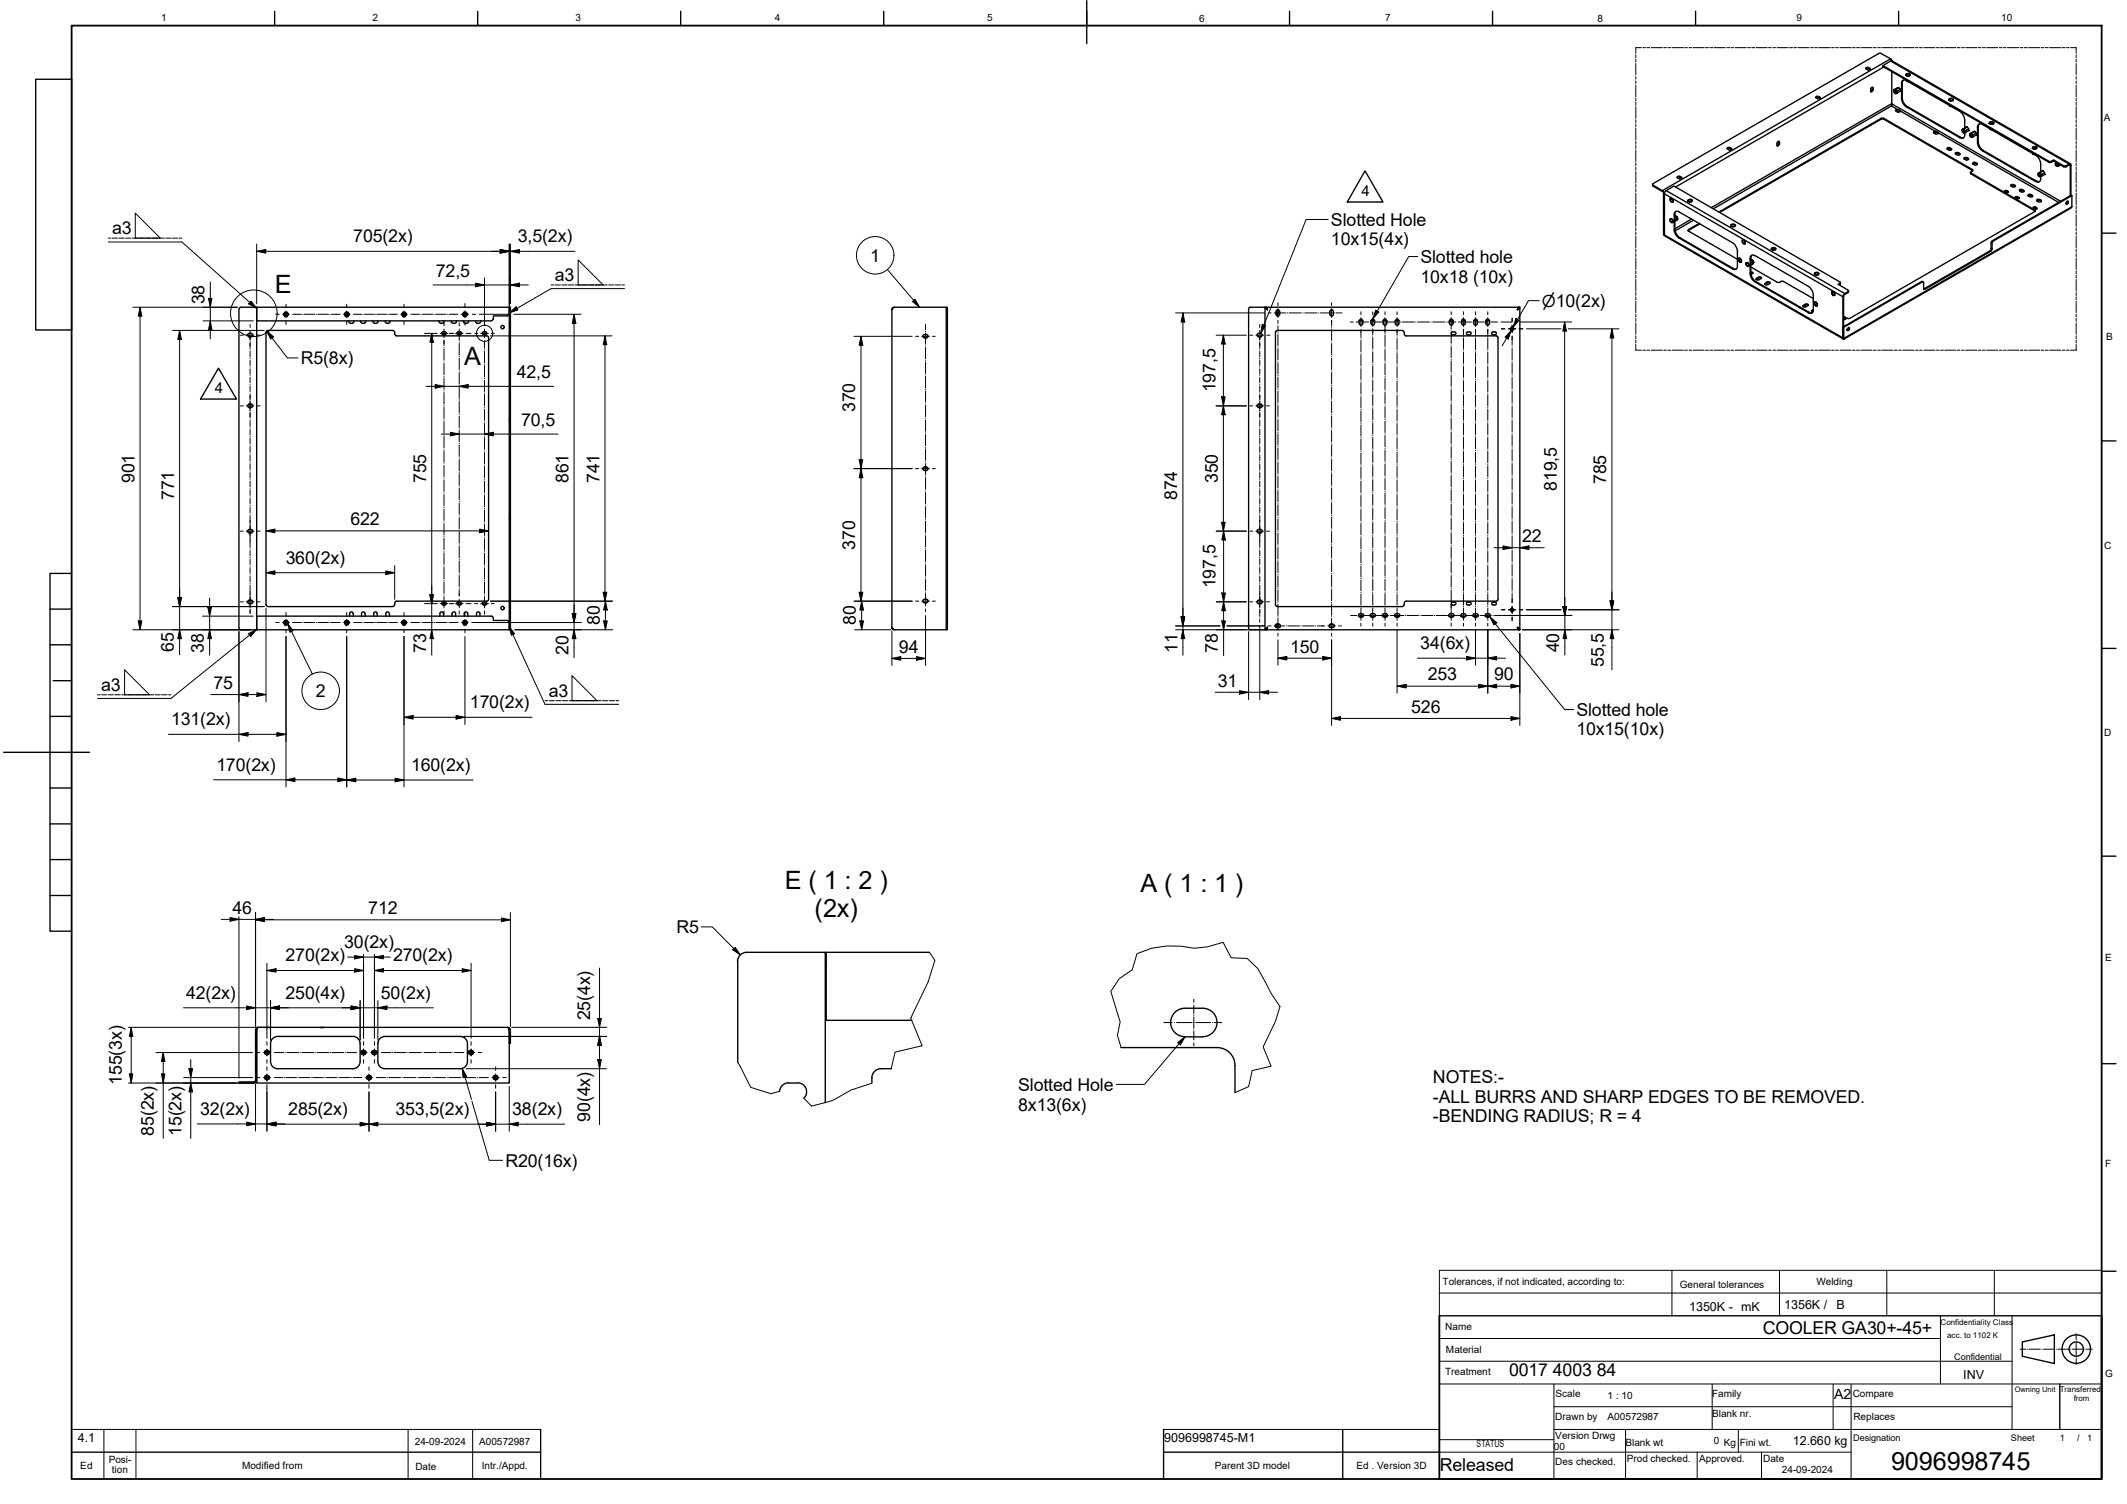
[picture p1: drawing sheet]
<svg xmlns="http://www.w3.org/2000/svg" width="594mm" height="420mm" viewBox="0 0 594 420" stroke-linecap="round" stroke-linejoin="round" font-family="sans-serif">
<defs><g id="words">
<g font-size="7">
<text x="76.8" y="82">E</text>
<text x="129.7" y="102.1">A</text>
<text x="219.2" y="248.3">E ( 1 : 2 )</text>
<text x="318.6" y="249.1">A ( 1 : 1 )</text>
<text x="227.5" y="256.1">(2x)</text>
<text x="528.2" y="410.7">9096998745</text>
</g>
<g font-size="5">
<text x="31.3" y="65.4">a3</text>
<text x="371.7" y="63.1">Slotted Hole</text>
<text x="98.7" y="67.7">705(2x)</text>
<text x="144.7" y="67.7">3,5(2x)</text>
<text x="371.7" y="68.6">10x15(4x)</text>
<text x="121.7" y="77.4">72,5</text>
<text x="243.1" y="73.1">1</text>
<text x="396.7" y="73.4">Slotted hole</text>
<text x="155" y="78.5">a3</text>
<text x="396.7" y="79">10x18 (10x)</text>
<text x="57.1" y="85" transform="rotate(-90 57.1 85)">38</text>
<text x="84" y="101.8">R5(8x)</text>
<text x="144.3" y="105.7">42,5</text>
<text x="339.5" y="109.6" transform="rotate(-90 339.5 109.6)">197,5</text>
<text x="145.5" y="119">70,5</text>
<text x="238.9" y="115.2" transform="rotate(-90 238.9 115.2)">370</text>
<text x="37.5" y="135" transform="rotate(-90 37.5 135)">901</text>
<text x="119" y="135" transform="rotate(-90 119 135)">755</text>
<text x="158.7" y="135" transform="rotate(-90 158.7 135)">861</text>
<text x="167.4" y="135" transform="rotate(-90 167.4 135)">741</text>
<text x="340.1" y="135" transform="rotate(-90 340.1 135)">350</text>
<text x="434.8" y="137.1" transform="rotate(-90 434.8 137.1)">819,5</text>
<text x="448.6" y="135.2" transform="rotate(-90 448.6 135.2)">785</text>
<text x="48.6" y="139.7" transform="rotate(-90 48.6 139.7)">771</text>
<text x="328.8" y="139.7" transform="rotate(-90 328.8 139.7)">874</text>
<text x="97.9" y="146.7">622</text>
<text x="238.9" y="153.5" transform="rotate(-90 238.9 153.5)">370</text>
<text x="425.1" y="151.5">22</text>
<text x="79.8" y="157.5">360(2x)</text>
<text x="339.5" y="164.4" transform="rotate(-90 339.5 164.4)">197,5</text>
<text x="167.5" y="174.7" transform="rotate(-90 167.5 174.7)">80</text>
<text x="239.1" y="174.7" transform="rotate(-90 239.1 174.7)">80</text>
<text x="48.6" y="182.2" transform="rotate(-90 48.6 182.2)">65</text>
<text x="57" y="182.3" transform="rotate(-90 57 182.3)">38</text>
<text x="119" y="182.3" transform="rotate(-90 119 182.3)">73</text>
<text x="158.7" y="183" transform="rotate(-90 158.7 183)">20</text>
<text x="251.1" y="182.4">94</text>
<text x="328.9" y="182.3" transform="rotate(-90 328.9 182.3)">11</text>
<text x="340.2" y="182.4" transform="rotate(-90 340.2 182.4)">78</text>
<text x="360.4" y="182.3">150</text>
<text x="396.7" y="181.3">34(6x)</text>
<text x="435.5" y="182.2" transform="rotate(-90 435.5 182.2)">40</text>
<text x="340.2" y="191.9">31</text>
<text x="398.8" y="190.1">253</text>
<text x="417.3" y="190.1">90</text>
<text x="448" y="186.4" transform="rotate(-90 448 186.4)">55,5</text>
<text x="28.3" y="193">a3</text>
<text x="59.6" y="192.4">75</text>
<text x="88.2" y="194.7">2</text>
<text x="131.3" y="197.8">170(2x)</text>
<text x="153.3" y="194.6">a3</text>
<text x="47.8" y="202.6">131(2x)</text>
<text x="394.1" y="199.1">526</text>
<text x="440.3" y="199.9">Slotted hole</text>
<text x="440.3" y="205.5">10x15(10x)</text>
<text x="60.5" y="215.3">170(2x)</text>
<text x="114.8" y="215.3">160(2x)</text>
<text x="64.9" y="255.2">46</text>
<text x="102.9" y="255.4">712</text>
<text x="188.9" y="260.6">R5</text>
<text x="79.8" y="268.5">270(2x)</text>
<text x="96.1" y="264.8">30(2x)</text>
<text x="109.8" y="268.5">270(2x)</text>
<text x="52" y="279">42(2x)</text>
<text x="79.8" y="279">250(4x)</text>
<text x="106.4" y="279">50(2x)</text>
<text x="164.8" y="285" transform="rotate(-90 164.8 285)">25(4x)</text>
<text x="34" y="303.1" transform="rotate(-90 34 303.1)">155(3x)</text>
<text x="284.4" y="304.7">Slotted Hole</text>
<text x="400.2" y="302.5">NOTES:-</text>
<text x="55.9" y="311.4">32(2x)</text>
<text x="80.5" y="311.4">285(2x)</text>
<text x="110.4" y="311.4">353,5(2x)</text>
<text x="143.1" y="311.4">38(2x)</text>
<text x="284.4" y="310.2">8x13(6x)</text>
<text x="400.2" y="308">-ALL BURRS AND SHARP EDGES TO BE REMOVED.</text>
<text x="43" y="317.2" transform="rotate(-90 43 317.2)">85(2x)</text>
<text x="50.7" y="317.3" transform="rotate(-90 50.7 317.3)">15(2x)</text>
<text x="164.8" y="313.4" transform="rotate(-90 164.8 313.4)">90(4x)</text>
<text x="400.2" y="313.5">-BENDING RADIUS; R = 4</text>
<text x="141.2" y="325.9">R20(16x)</text>
<text x="492.4" y="372.7">COOLER GA30+-45+</text>
<text x="421.5" y="384.3">0017</text>
<text x="433.7" y="384.3">4003</text>
<text x="446" y="384.3">84</text>
<text x="402.1" y="411.1">Released</text>
</g>
<text font-size="4.6" x="430.7" y="85.7">⌀10(2x)</text>
<g font-size="4.2">
<text x="380.2" y="54.8">4</text>
<text x="60" y="109.9">4</text>
</g>
<text font-size="3.9" x="512.3" y="390.8">A2</text>
<g font-size="3.5">
<text x="498.3" y="365.7">1356K /</text>
<text x="513" y="365.5">B</text>
<text x="471.8" y="366.2">1350K - mK</text>
<text x="548.3" y="385.1">INV</text>
<text x="21.7" y="402.9">4.1</text>
<text x="325.2" y="402.8">9096998745-M1</text>
<text x="500.7" y="403.6">12.660 kg</text>
</g>
<g font-size="2.8">
<text x="45" y="5.9">1</text>
<text x="104.1" y="5.8">2</text>
<text x="160.8" y="5.9">3</text>
<text x="216.4" y="5.9">4</text>
<text x="275.7" y="5.9">5</text>
<text x="386.9" y="5.8">7</text>
<text x="501.8" y="5.9">9</text>
<text x="558.9" y="5.9">10</text>
<text x="335" y="6.1">6</text>
<text x="446.2" y="6.1">8</text>
<text x="587.6" y="33.7">A</text>
<text x="588.3" y="95">B</text>
<text x="587.7" y="153.3">C</text>
<text x="587.7" y="205.7">D</text>
<text x="588" y="268.5">E</text>
<text x="587.9" y="326.1">F</text>
<text x="402.9" y="358.9">Tolerances, if not indicated, according to:</text>
<text x="469.1" y="359.9">General tolerances</text>
<text x="507.4" y="358.9">Welding</text>
<text x="403.7" y="371.5">Name</text>
<text x="403.9" y="377.9">Material</text>
<text x="403.7" y="384.1">Treatment</text>
<text x="588" y="384.8">G</text>
<text x="434.5" y="390.2">Scale</text>
<text x="449" y="390.7">1 : 10</text>
<text x="478.2" y="390.3">Family</text>
<text x="478.2" y="395.9">Blank nr.</text>
<text x="517.5" y="390.2">Compare</text>
<text x="434.4" y="396.6">Drawn by</text>
<text x="434.4" y="402">Version Drwg</text>
<text x="449" y="396.6">A00572987</text>
<text x="517.7" y="396.6">Replaces</text>
<text x="115.9" y="403.8">24-09-2024</text>
<text x="133.9" y="403.8">A00572987</text>
<text x="412.4" y="404.3">STATUS</text>
<text x="434" y="405">00</text>
<text x="454" y="403.8">Blank wt.</text>
<text x="478.7" y="403.5">0 Kg</text>
<text x="485.9" y="403.8">Fini wt.</text>
<text x="22.4" y="410.3">Ed</text>
<text x="30.4" y="408.8">Posi-</text>
<text x="31.2" y="411.6">tion</text>
<text x="67.6" y="410.3">Modified from</text>
<text x="116" y="410.6">Date</text>
<text x="134.6" y="410.4">Intr./Appd.</text>
<text x="339.3" y="410.3">Parent 3D model</text>
<text x="378.8" y="410.4">Ed . Version 3D</text>
<text x="434.4" y="409.4">Des checked.</text>
<text x="454.3" y="408.4">Prod checked.</text>
<text x="474.6" y="408.4">Approved.</text>
<text x="492.4" y="408.4">Date</text>
<text x="497.7" y="411.6">24-09-2024</text>
</g>
<g font-size="2.5">
<text x="545.8" y="379.8">Confidential</text>
<text x="517.6" y="402.7">Designation</text>
<text x="561.7" y="402.7">Sheet</text>
<text x="575.3" y="402.7">1</text>
<text x="580.2" y="402.6">/</text>
<text x="582.9" y="402.6">1</text>
</g>
<g font-size="2.2">
<text x="542" y="370.2">Confidentiality Class</text>
<text x="543.9" y="373.9">acc. to 1102 K</text>
<text x="575.3" y="388.9">Transferred</text>
<text x="579.2" y="391.5">from</text>
</g>
<text font-size="2.1" x="562.7" y="388.9">Owning Unit</text>
</g></defs>
<!-- layer: Visible Edges(Company STD) -->
<g fill="none" stroke="#000" stroke-width=".38">
<path d="M521.1 19l.5-.2 .8 .5-.6 .3zM521.1 19.2l.6-.2 .7 .4M525.9 18.3v.3l46.4 26.8 .7-.1 .6-.4v-.2l-.8 .4h-.5l-46.4-26.8 2.5-1.3 49.9 28.8M528.4 20l-.1 9.6 .1-.5M528.5 17.1l-.4-.7-2.8-1.5-.6 .1-63 36.3v.4l2.7 1.6 .4 .7v11.6l-.2-.1v-11.6l-.2-.3-2.7-1.6-.1-.5M496.4 39.7a.29 .29 0 0 1 .4-.2 .29 .29 0 0 1 .2 .2l-.2 .9-.4 .2zM496.8 39.5v.1a.82 .82 0 0 1-.5 1.1M507.2 27.3l.5-.2 .7 .4M507.2 27l.7-.1 .5 .5-.6 .3-.7-.5zM522.6 24.6a.29 .29 0 0 1 .3-.3 .29 .29 0 0 1 .3 .3l-.2 .9-.4 .2zM522.9 24.4v.7l-.4 .5M529.1 25.1l.5-.2-.1 .5z"/>
<path d="M529.1 25.3l.4 .3-.1 .4-.4-.4zM529.1 25.1l-.1 .1M529.5 25.4h.5l-.3 .5zM529.5 31l.5-.2 .7 .4M529.6 30.6h.6l.6 .5-.4 .2h-.5l-.4-.3zM530 24.5h.4l.4 .4M530 24.5l-1 .7a.57 .57 0 0 0 0 .7 .57 .57 0 0 0 .8 .1l.2-.1-.5 .2M530.4 24.5l-.8 .4M530.8 24.9l-.8 .5M530.8 25.4l-.8 .5M530.8 24.9l-.1 .6M531.6 22.4l-.3 .6v4.5l.3 1 .7 1 15.5 9h.6"/>
<path d="M532.4 22.3l.1 .3zM532.4 22.5a.81 .81 0 0 0-1-.1 .81 .81 0 0 0-.3 .9v4.6l.5 1.2 .5 .5 15.3 8.9a.85 .85 0 0 0 1 .1 .85 .85 0 0 0 .4-1v-.5M532.4 20.8l.4-.2a.38 .38 0 0 1 .5 0 .38 .38 0 0 1 0 .6 .38 .38 0 0 1-.5 0zM532.4 20.6l.7-.1 .5 .3-.2 .4-.6 .1-.5-.3zM532.4 20.6h.7l.4 .2-.1 .4-.6 .1-.5-.3zM532.7 22.5l-.2 .1 .6 .2-.3-.2M532.9 22.8l11.5 6.6M533.1 22.8h.1M540 36.9l.3-.2 .9 .2a.27 .27 0 0 1 .2 .4 .27 .27 0 0 1-.4 .1h-.4zM540.1 37.1l.7-.2 .5 .4M544.4 29.3l.2 .3zM544.4 27.7l.4-.1a.34 .34 0 0 1 .5 0 .34 .34 0 0 1-.1 .5 .48 .48 0 0 1-.5 .1 .48 .48 0 0 1-.3-.5z"/>
<path d="M544.4 27.5h.7l.5 .2-.1 .4-.7 .1-.5-.3zM544.5 27.6l.6-.1 .5 .2-.2 .4-.6 .1-.5-.3zM544.8 29.4l-.2 .2 .5 .1-.2-.2M544.9 29.7l2.7 1.5 .6 .7 .6 1.4v2.4M545.1 29.7h.1M548.1 36.2l.6-.3-.2 .5zM548.1 36.4h.3l.1 .5-.3-.2zM548.2 36l-.1 .2M548.5 36.4h.6l-.4 .5zM549.5 35.5l-1.2 .5a.54 .54 0 0 0-.3 .7 .54 .54 0 0 0 .8 .2h.3l-.5 .2M549.5 35.5l-.8 .4M549.5 35.5l.3 .5"/>
<path d="M549.8 36l-.7 .4M549.8 36v.5l-.7 .4M550.3 37.4l.5-.2-.1 .4zM550.3 37.3l-.1 .1M550.7 37.6h.5l-.3 .5zM551.2 36.7h.4l.4 .5M551.2 36.7l-.8 .5-.3 .6a.46 .46 0 0 0 .2 .5 .46 .46 0 0 0 .6-.1l.3-.1-.5 .3M551.6 36.7l-.8 .5M551.9 37.7h.1M552 37.2l-.8 .4M552 37.7l-.8 .4M552 37.2v.5"/>
<path d="M552.8 34.6l-.3 .7v4.5l.4 1.1 .6 .9 15.3 8.8 .9 .1M555.7 35.7l.2 .4-.2-.3M555.7 35.9l-2-1.1a.86 .86 0 0 0-1-.1 .86 .86 0 0 0-.4 .9v4.5l.5 1.2 .5 .6 15.3 8.8a.88 .88 0 0 0 1 .1 .88 .88 0 0 0 .4-.9v-.6M555.8 34.3l.4-.2a.32 .32 0 0 1 .5 .1 .32 .32 0 0 1-.3 .4h-.5zM555.8 34.1l.7-.1 .5 .3-.2 .3-.7 .2-.5-.3zM555.8 34.1l.7-.1 .4 .3-.2 .3-.6 .1-.5-.2zM556.1 36l-.2 .2h.5l-.2-.2M556.2 36.2l11.6 6.7M556.5 36.2h.1M466.5 55.4h.4l.4 .5v.5l-.4 .1-.4-.5zM466.5 55.4h.4l.4 .5v.5h-.4l-.4-.4zM466.6 55.5l.4 .2a.36 .36 0 0 1 .3 .4 .36 .36 0 0 1-.4 .3l-.4-.5z"/>
<path d="M467.9 59.2l.9-.1 15.3 8.8 .7 .9 .5 1.2v4.3a.85 .85 0 0 1-.4 .9 .85 .85 0 0 1-1-.1l-15.3-8.8-.6-.8-.4-.9v-5zM468.1 59l-.3 .7v4.5l.4 1.2 .6 .7 15.5 9 .6 .1M468.4 49.4a.78 .78 0 0 1 1.2 .1 .3 .3 0 0 1 .1 .4 .3 .3 0 0 1-.4 .1l-.9-.4zM468.4 49.6a.78 .78 0 0 1 1.2 .2h.1M471.6 55.8l.6-.1 .5 .2-.2 .5h-.6l-.5-.2zM471.6 55.9h.8a.24 .24 0 0 1 .1 .3 .24 .24 0 0 1-.3 .1 .38 .38 0 0 1-.5 0 .38 .38 0 0 1-.1-.4zM471.6 55.8l.6-.1 .4 .3-.1 .3-.6 .1-.5-.2zM480.1 59.2l45.4-26.2 .7 .1 24.8 14.3v.3l-.6 .5 .1 .2 18 10.3v.3l-51.9 29.9h-.7l-1-.6M482.4 41.3a.78 .78 0 0 1 1.2 .1 .36 .36 0 0 1-.1 .6 .36 .36 0 0 1-.5-.1l-.6-.3zM482.4 41.6a.78 .78 0 0 1 1.2 .1l.1 .1M543.8 41.4a.78 .78 0 0 1 1.2 .1 .3 .3 0 0 1 0 .4 .3 .3 0 0 1-.4 .1l-.8-.4zM543.8 41.6a.78 .78 0 0 1 1.2 .2h.1"/>
<path d="M546.1 42.8l.8-.2 .4 .2a.41 .41 0 0 1-.1 .6 .41 .41 0 0 1-.6-.1zM546.2 43a.78 .78 0 0 1 1.1 .1l.1 .1M548.5 44.2l.5-.3 .8 .6-.6 .2zM548.6 44.4l.5-.2 .7 .4M550.4 48.2l.1 .4 18 10.4M551 47.7l-24.8-14.4h-.7l-45.2 26.1M551 45.5l.6-.2 .7 .6-.8 .2-.6-.4zM551 45.8l.6-.2 .6 .4M559.8 53.4l.6-.2 .6 .4a.42 .42 0 0 1-.7 .2zM559.9 53.5l.5-.1 .5 .3M561.7 51.7l.7-.2 .5 .5-.7 .2-.6-.3zM561.7 51.9l.5-.2 .7 .4"/>
<path d="M562.9 55.3l.5-.1 .5 .3M562.9 55l.5-.1 .5 .3a.35 .35 0 0 1-.2 .4 .35 .35 0 0 1-.4-.1l-.5-.3zM564.1 53l.5-.1 .7 .5-.7 .2-.6-.3zM564.1 53.3l.5-.2 .7 .4M566.4 54.5l.7-.2 .6 .4a.42 .42 0 0 1-.3 .4 .42 .42 0 0 1-.5-.1zM566.4 54.7l.6-.2 .7 .4M567.7 42.7l.2 .4zM567.8 41.1l.7-.2 .5 .3-.2 .4-.7 .1-.5-.3zM567.8 41.1l.7-.2 .4 .3-.2 .4-.6 .1-.4-.3zM567.9 41.1l.3-.1a.34 .34 0 0 1 .5 0 .34 .34 0 0 1-.1 .5l-.2 .1a.34 .34 0 0 1-.5 0 .34 .34 0 0 1 0-.5zM567.9 57.9l.4-.1 .6 .3a.36 .36 0 0 1-.2 .4 .36 .36 0 0 1-.4-.1l-.5-.3zM567.9 58.1l.4-.1 .6 .3"/>
<path d="M568.1 42.9l-.2 .2 .6 .1-.3-.2M568.3 43.2l1 .8 .5 .9 .2 .7v2.4M568.8 55.9l.6-.2 .6 .2a.36 .36 0 0 1 0 .5 .36 .36 0 0 1-.5 0l-.5-.2zM568.8 56l.7-.1 .6 .4M569.3 48.4l.6-.2-.1 .4zM569.3 48.6l.4 .1v.5l-.3-.2zM569.4 48.3l-.1 .1M570.7 47.7l-1.2 .5a.54 .54 0 0 0-.3 .7 .54 .54 0 0 0 .7 .4l.4-.1-.5 .2M570.7 47.7l-.8 .5M570.7 47.7l.4 .5M571.1 48.2l-.8 .5M571.1 48.2v.5l-.8 .5"/>
<path d="M573.6 44.9l3 1.8 .5-.1 .9-.6 .2 .1v8.6M573.6 44.7l3 1.7 .5-.1 .9-.5 .4 .2v8.6M574.2 45.8h.3l.1 .5-.4-.2zM574.2 45.4l-.1 .1M574.3 45.4l-.3 .2 .1 .4a.36 .36 0 0 0 .3 .4 .36 .36 0 0 0 .4-.2l.3 .1-.5 .2M574.4 45.4l-.2 .1 .8 .3M574.6 45.5l.2 .7 .3-.4M575.5 46.1l-.4 .2M577.2 56.4l.1-.2a.39 .39 0 0 1 .4 .6 .39 .39 0 0 1-.6 .1zM577.5 56.2v.4l-.4 .3M578.7 54.7l-22 12.7-.3 .3v1.9l-.3 .5-18.4 10.7-.4-.1v-1.8l-.3-.2-22 12.7M578.7 54.7l-.2-.2-22.1 12.8-.3 .4v2l-.3 .4-18.5 10.7"/>
<path d="M578.7 54.7v3.1l-.3 .3-63.4 36.6M464.6 65.5l.3 .3M464.8 65.6l.3 .4 49.6 28.7M464.9 65.6v-11.8l.4-.5 2.3-1.3 46.4 26.8v.2l-.6 .4 2.9 1.8-1.3 1-.3 .6v11.6M466.5 61.1h.4l.4 .5v.5l-.4 .1-.4-.5zM466.5 61.1h.4l.4 .5v.5h-.4l-.4-.4zM466.6 61.2l.4 .2a.36 .36 0 0 1 .3 .4 .36 .36 0 0 1-.4 .3l-.4-.5zM467.9 60.6h-.1M467.9 60.4h.1M468 60.4h-.2M468 60.4l-.1 .2h.2a.44 .44 0 0 1 .4 .1 .44 .44 0 0 1 .1 .4h-.4l.2-.5zM468.2 61.6l-.4 .2"/>
<path d="M468.2 61.1l-.4 .2M468.6 61.1l-.4 .5zM474.6 62.4l-3 1.7-.1 .3 13.8 8M474.8 62.5l-3.3 2M483.6 63l.4-.3a.34 .34 0 0 1 .5 .1 .34 .34 0 0 1-.1 .4l-.5 .1zM483.6 62.7l.7-.1 .5 .3-.2 .4-.7 .1-.5-.3zM483.6 62.7h.7l.4 .2-.2 .3-.6 .2-.5-.3zM485.5 72.1h.5l.4 .5v.6l-.4 .1-.5-.6zM485.6 72.2h.4l.3 .4v.5l-.3 .1-.4-.5zM485.7 72.2a.48 .48 0 0 1 .6 .3 .48 .48 0 0 1-.3 .6l-.4-.5zM486.6 67h.4l.4 .5v.6h-.4l-.4-.5zM486.7 67.1l.3-.1 .4 .5v.6h-.4l-.3-.5z"/>
<path d="M486.7 67.2a.43 .43 0 0 1 .6 .2 .43 .43 0 0 1-.2 .6l-.4-.4zM487.7 73.4l.4-.1 .4 .5v.6l-.4 .1-.4-.5zM487.7 73.4h.4l.4 .4v.6h-.4l-.4-.4zM487.8 73.4l.5 .2a.36 .36 0 0 1 .2 .4 .36 .36 0 0 1-.4 .3l-.4-.5zM489 74.6l7.4 4.3 1.5-.4 8.6 4.9M489 76h.3a.24 .24 0 0 1 .3 .1 .24 .24 0 0 1-.1 .3l-.4 .3M489 76.2l.6 .2M489.1 71.4l.4-.2 .7 .2 15.1 8.7 .8 1 .4 1.2v4.2a.84 .84 0 0 1-.4 1 .84 .84 0 0 1-1-.1l-15.3-8.9-.6-.7-.4-1v-4.9zM489.1 72.8l-.1 .1M489.1 72.6h.1M489.2 72.6l-.2 .1M489.2 72.6l-.1 .2h.5l.2 .5-.3-.1a.33 .33 0 0 0 .1-.4 .33 .33 0 0 0-.4-.2z"/>
<path d="M489.3 71.3l-.3 .6v4.5l.5 1.2 .5 .8 15.5 9h.7M489.5 73.8l-.5 .3M489.5 73.3l-.5 .3M489.8 73.4l-.3 .4zM490.5 77.9l.9-.6 .6 .3-1 .7zM492 77.8l-.6-.2-.9 .5M493 79.2l.8-.5a.36 .36 0 0 1 .5 0 .36 .36 0 0 1 0 .5l-.7 .4-.6-.1zM494.4 79.2l-.6-.2-.9 .5M494.9 69.3l.7-.2 .5 .3-.2 .4-.7 .1-.5-.3zM494.9 69.3l.7-.1 .4 .2-.2 .4-.6 .1-.5-.3zM495 69.3h.6l.3 .1-.5 .4a.32 .32 0 0 1-.4-.1 .32 .32 0 0 1 0-.4zM506.9 76.4l.3-.2a.38 .38 0 0 1 .6 0 .38 .38 0 0 1 0 .5 .38 .38 0 0 1-.6 .1z"/>
<path d="M506.9 76.2l.7-.1 .5 .3-.2 .4-.7 .1-.5-.3zM506.9 76.2l.7-.1 .4 .3-.1 .4h-.7l-.4-.2zM514 79v.3l-.3 .2M537.1 78.7h-.4l-22 12.7M66.7 86.3v89.1M67.2 85.8h4.5v90.1M67.3 85.8l-.5 .5M69.6 94.1h.5M69.6 94.1a.48 .48 0 0 1-.4-.5 .48 .48 0 0 1 .4-.5h.5a.48 .48 0 0 1 .5 .5 .48 .48 0 0 1-.5 .5M71.7 85.8v.3M74.3 92.8v76.2M74.7 92.3h35.1"/>
<path d="M74.8 92.4l-.5 .4M79.5 87.2h.7l.4 .6-.4 .6h-.7l-.3-.6zM79.6 87.3h.6l.3 .5-.3 .6h-.6l-.4-.6zM96.5 87.2h.7l.3 .6-.3 .6h-.7l-.3-.6zM96.5 87.3h.7l.3 .5-.3 .6h-.7l-.3-.6zM97.4 89.6l.1 .5 .4 .2M97.9 90.3h.5M98.8 89.6v.5l-.4 .2M100.8 89.6v.5l.4 .2M101.2 90.3h.5M102.1 89.6v.5l-.4 .2M104.2 89.6v.5l.4 .2"/>
<path d="M104.6 90.3h.5M105.6 89.6l-.1 .5-.4 .2M107.6 89.6v.5l.4 .2M108 90.3h.5M108.9 89.6v.5l-.4 .2M109.8 92.4l.4 .4M110.2 92.8v.5M110.3 93.4l.4 .4h25.3l.5 .5-.1 73.4-.4 .2h-25.3l-.4 .5M112.5 87.2h.7l.3 .6-.3 .6h-.7l-.3-.6zM112.5 87.3h.7l.3 .5-.3 .6h-.7l-.3-.6zM122.7 89.6v.5l.4 .2M123.1 90.3h.5"/>
<path d="M123.8 92.8h.5M123.8 93.5h.5M123.8 92.7l-.4 .4 .4 .4M124 89.6v.5l-.4 .2M124.2 92.7l.5 .4-.5 .4M126.1 89.6v.5l.4 .2M126.5 90.3h.5M127.5 89.6l-.1 .5-.4 .2M128 92.7l-.4 .2v.4l.9 .2M128 92.8h.5M128.5 92.7l.4 .4-.4 .4M129.5 89.6v.5l.4 .2"/>
<path d="M129.5 87.2h.7l.4 .6-.4 .6h-.7l-.3-.6zM129.5 87.3h.7l.3 .5-.3 .6h-.7l-.3-.6zM129.9 90.3h.5M130.8 89.6v.5l-.4 .2M132.9 89.6v.5l.4 .2M133.3 90.3h.5M134.3 89.6l-.1 .5-.4 .2M135.1 92.8h.5M135.1 93.5h.5M135.1 92.7l-.4 .4 .4 .4M135.5 92.7l.5 .4-.5 .4M137.7 89.1l-.4 .5"/>
<path d="M141.7 88.2h-3.9v.9M142.2 87.7l-.5 .5M142.2 85.8v58.6h.4v31.5h-.4M142.2 85.8h.4v58.6M142.2 86.5v-.7h-70.5v3.8h65.6M142.2 85.8v.3M249.1 86.5v88.7M249.8 85.8l-.4 .2-.3 .5M249.8 85.8h14.5M249.8 85.8l-.7 .7M258.2 93.5a.48 .48 0 0 0-.5 .4 .48 .48 0 0 0 .5 .5M258.3 94.4h.5"/>
<path d="M258.3 93.5h.5M258.7 93.5a.48 .48 0 0 1 .5 .4 .48 .48 0 0 1-.5 .5M264.3 85.8h.3v90.1h-.3zM349.2 85.8l-.5 .5v89.1M349.2 85.8h4.4l.4 .7-.3-.7M351.6 94.1h.5M352.1 93.1a.48 .48 0 0 1 .5 .5 .48 .48 0 0 1-.5 .5M352.1 93.1h-.5a.48 .48 0 0 0-.5 .5 .48 .48 0 0 0 .5 .5M353.7 86.1l.3 .4-.7-.7v90.1l.7-.7-.4 .7M353.7 85.8h70.8M353.7 85.8v.3M356.2 92.8v76.2"/>
<path d="M356.4 87.8a.48 .48 0 0 0 .5 .5 .48 .48 0 0 0 .5-.5M356.4 87.5l.2-.3 .2 .5M356.4 87.7h.4M356.6 86.7v.5M356.7 92.4l-.5 .4M356.7 92.3h35M357.1 87.2l-.3 .5M357.1 86.5v1.2h-.3M357.4 87a.48 .48 0 0 0-.5-.5 .48 .48 0 0 0-.5 .5v.8M357.4 87v.8M371.4 87v.8M371.5 87.8a.48 .48 0 0 0 .5 .5 .48 .48 0 0 0 .4-.5"/>
<path d="M371.5 87a.48 .48 0 0 1 .5-.5 .48 .48 0 0 1 .4 .5v.8M379.6 89.6h1M379.6 89.6v.8M379.7 89.6a.48 .48 0 0 1 .4-.5 .48 .48 0 0 1 .5 .5v.8M379.7 90.4a.48 .48 0 0 0 .4 .4 .48 .48 0 0 0 .5-.4M382.9 89.6h1M382.9 89.6v.8M383 90.4a.48 .48 0 0 0 .4 .4 .48 .48 0 0 0 .5-.4M383 89.6a.48 .48 0 0 1 .4-.5 .48 .48 0 0 1 .5 .5v.8M386.3 90.4a.48 .48 0 0 0 .5 .4 .48 .48 0 0 0 .5-.4M386.3 89.6h1M387.3 89.6a.48 .48 0 0 0-.5-.5 .48 .48 0 0 0-.5 .5v.8"/>
<path d="M387.3 89.6v.8M389.7 89.6h1M389.7 89.6v.8M389.8 90.4a.48 .48 0 0 0 .4 .4 .48 .48 0 0 0 .5-.4M389.8 89.6a.48 .48 0 0 1 .4-.5 .48 .48 0 0 1 .5 .5v.8M391.7 92.4l.5 .4M392.2 92.8l.1 .8 .4 .2M392.7 93.8h25.3M404.8 89.6h1M404.8 89.6v.8M404.9 90.4a.48 .48 0 0 0 .5 .4 .48 .48 0 0 0 .4-.4M404.9 89.6a.48 .48 0 0 1 .5-.5 .48 .48 0 0 1 .4 .5v.8"/>
<path d="M405.7 92.8h.5M405.7 93.5h.5M405.7 92.7l-.4 .4 .4 .4M406.2 92.7l.5 .4-.5 .4M408.2 89.6h1.1M408.2 90.4a.48 .48 0 0 0 .5 .4 .48 .48 0 0 0 .5-.4M409.2 89.6a.48 .48 0 0 0-.5-.5 .48 .48 0 0 0-.5 .5v.8M409.3 89.6v.8M410 92.8h.5M410 93.5h.5M410 92.7l-.4 .4 .4 .4M410.5 92.7l.4 .4-.4 .4"/>
<path d="M411.6 89.6h1M411.6 89.6v.8M411.7 89.6a.48 .48 0 0 1 .4-.5 .48 .48 0 0 1 .5 .5v.8M411.7 90.4a.48 .48 0 0 0 .4 .4 .48 .48 0 0 0 .5-.4M415 90.4v-.8a.48 .48 0 0 1 .5-.5 .48 .48 0 0 1 .5 .5l.1 .8M415 89.6h1.1M415 90.4a.48 .48 0 0 0 .5 .4 .48 .48 0 0 0 .5-.4M417 92.8h.5M417 93.5h.5M417 92.7l-.4 .4 .4 .4M417.5 92.7l.5 .4-.5 .4M417.9 93.8l.5 .5v73.2l-.5 .4"/>
<path d="M424.2 86.1l-.1-.3-.3 .7 .3-.4M424.2 85.8l-.4 .7 .7-.7M424.5 85.8v90.1M503.6 85.4l.8-.5 .7 .2-.1 .3-.9 .4a.3 .3 0 0 1-.4-.1 .3 .3 0 0 1-.1-.3zM505.1 85.3l-.6-.2-.9 .5M506.5 86.5l-.5 .3 .3 .4M506.5 86.7l-.5 .3M506.5 84.1v.2M506.7 84.4h.5l.4 .5v.5l-.4 .1-.5-.6zM506.8 84.4h.4l.4 .5v.5h-.4l-.4-.5zM506.9 84.5l.5 .2a.34 .34 0 0 1 .2 .4 .34 .34 0 0 1-.5 .2l-.2-.4zM511.6 81.4h.4l.4 .6v.5l-.4 .1-.4-.6z"/>
<path d="M511.6 81.5l.4-.1 .4 .6v.5h-.4l-.4-.5zM511.7 81.6h.4l.2 .4a.25 .25 0 0 1 0 .4 .25 .25 0 0 1-.3 0l-.3-.4zM514.7 91.4h.3v3.1M514.7 94.4v.3l.2-.1M514.7 91.4v3M514.7 94.4l.3 .1M514.8 94.5l.2 .2M514.9 88.6l.7 .3-.2 .4-.5-.1M514.9 88.9l.6 .2M515 94.5v.2v-.1M516.1 91.7l.2-.2a.37 .37 0 0 1 .2 .6 .37 .37 0 0 1-.6 0zM516.3 81.3v.3l-1.4 1.1v8.5"/>
<path d="M516.4 91.5l-.2 .6-.3 .1M69.6 113.9h.5M69.6 113.8a.48 .48 0 0 1-.4-.4 .48 .48 0 0 1 .4-.5h.5a.48 .48 0 0 1 .5 .4 .48 .48 0 0 1-.5 .5M142.2 117.4h.4M351.6 113.9h.5M352.1 112.9a.48 .48 0 0 1 .5 .5 .48 .48 0 0 1-.5 .4M352.1 112.9h-.5a.48 .48 0 0 0-.5 .5 .48 .48 0 0 0 .5 .4M258.2 130.5a.48 .48 0 0 0-.5 .4 .48 .48 0 0 0 .5 .5M258.3 131.4h.5M258.3 130.4h.5M258.7 130.5a.48 .48 0 0 1 .5 .4 .48 .48 0 0 1-.5 .5M69.6 147.9h.5"/>
<path d="M69.6 147.9a.48 .48 0 0 0-.4 .5 .48 .48 0 0 0 .4 .5h.5a.48 .48 0 0 0 .5-.5 .48 .48 0 0 0-.5-.5M142.2 144.4v31.5M351.6 147.9a.48 .48 0 0 0-.5 .5 .48 .48 0 0 0 .5 .5h.5M351.6 147.9h.5M352.1 147.9a.48 .48 0 0 1 .5 .5 .48 .48 0 0 1-.5 .5M66.8 175.5l.5 .4M67.2 175.9h4.5M69.2 167.9l.9-.2a.48 .48 0 0 1 .5 .5 .48 .48 0 0 1-.5 .4h-.5a.48 .48 0 0 1-.4-.7zM71.7 175.7v.2M74.3 168.9l.5 .5M74.7 169.5h35.1M79.5 173.3h.7l.4 .6-.4 .6h-.7l-.3-.6z"/>
<path d="M79.6 173.4h.6l.3 .5-.3 .6h-.6l-.4-.6zM96.5 173.3h.7l.3 .6-.3 .6h-.7l-.3-.6zM96.5 173.4h.7l.3 .5-.3 .6h-.7l-.3-.6zM97.7 171.4a.48 .48 0 0 1 .4-.5 .48 .48 0 0 1 .5 .5M97.7 171.4v.7M98.7 171.4v.7M101 171.4a.48 .48 0 0 1 .4-.5 .48 .48 0 0 1 .5 .5M101 171.4v.7M102 171.4v.7M104.4 171.4a.48 .48 0 0 1 .5-.5 .48 .48 0 0 1 .4 .5M104.4 171.4v.7M105.3 171.4v.7"/>
<path d="M107.8 171.4a.48 .48 0 0 1 .4-.5 .48 .48 0 0 1 .5 .5M107.8 171.4v.7M108.8 171.4v.7M110.2 168.9l-.4 .5M110.2 168.4v.6M112.5 173.3h.7l.3 .6-.3 .6h-.7l-.3-.6zM112.5 173.4h.7l.3 .5-.3 .6h-.7l-.3-.6zM122.9 171.4a.48 .48 0 0 1 .4-.5 .48 .48 0 0 1 .5 .5M122.9 171.4v.7M123.8 168.3h.5M123.8 169h.5M123.8 168.2l-.4 .4 .4 .4"/>
<path d="M123.9 171.4v.7M124.2 168.2l.5 .4-.5 .4M126.2 171.4v.7M126.3 171.4a.48 .48 0 0 1 .5-.5 .48 .48 0 0 1 .5 .5M127.3 171.4v.7M128 168.2l-.4 .2v.4l.9 .2M128 168.3h.5M128.5 168.2l.4 .4-.4 .4M129.5 173.3h.7l.4 .6-.4 .6h-.7l-.3-.6zM129.5 173.4h.7l.3 .5-.3 .6h-.7l-.3-.6zM129.7 171.4a.48 .48 0 0 1 .4-.5 .48 .48 0 0 1 .5 .5M129.7 171.4v.7"/>
<path d="M130.7 171.4v.7M133.1 171.4a.48 .48 0 0 1 .5-.5 .48 .48 0 0 1 .4 .5M133.1 171.4v.7M134 171.4v.7M135.1 168.3h.5M135.1 169h.5M135.1 168.2l-.4 .4 .4 .4M135.5 168.2l.5 .4-.5 .4M141.7 173.3l.5 .5M141.7 173.3h-3.9l-.1-.9-.4-.3h-65.6v3.8h70.5v-.7M142.2 175.7v.2M249.1 175.2l.7 .7-.4-.1z"/>
<path d="M249.8 175.9h14.5M258.2 167.4a.48 .48 0 0 0-.5 .5 .48 .48 0 0 0 .5 .5M258.3 168.4h.5M258.3 167.4h.5M258.7 167.4a.48 .48 0 0 1 .5 .5 .48 .48 0 0 1-.5 .5M348.7 175.5l.5 .4M349.2 175.9h75.3M352.1 167.7a.48 .48 0 0 1 .5 .5 .48 .48 0 0 1-.5 .4M352.1 167.6l-.5 .1a.48 .48 0 0 0-.5 .5 .48 .48 0 0 0 .5 .4h.5M353.7 175.6l.3-.4-.2 .7-.1-.2M356.2 168.9l.5 .5M356.4 175.2l-.2-.3 .1-.4 .9-.2 .4 .4-.2 .5"/>
<path d="M356.4 175.2h1.1M356.5 174.3l.1 .2v-.2M356.6 174.5v.8M356.7 169.5h35M357 174.3l.1 .2M357.1 174.3v1M371.3 175.2h1.2M371.4 175.2l-.2-.3 .1-.4 .9-.2 .5 .4-.2 .5M379.4 172.1h1.4M379.9 172.4h.5M379.9 171.4h.5M379.9 171.4a.48 .48 0 0 0-.5 .5 .48 .48 0 0 0 .5 .5"/>
<path d="M380.4 171.4a.48 .48 0 0 1 .5 .5 .48 .48 0 0 1-.5 .5M382.7 172.1h1.4M383.2 171.4h.5a.48 .48 0 0 1 .5 .5 .48 .48 0 0 1-.5 .5M383.2 172.4h.5M383.2 171.4a.48 .48 0 0 0-.5 .5 .48 .48 0 0 0 .5 .5M386.1 172.1h1.4M386.6 172.4h.5M387.1 171.4a.48 .48 0 0 1 .4 .5 .48 .48 0 0 1-.4 .5M387.1 171.4h-.5a.48 .48 0 0 0-.5 .5 .48 .48 0 0 0 .5 .5M389.5 172.1h1.4M390 172.4h.5M390 172.4a.48 .48 0 0 1-.5-.5 .48 .48 0 0 1 .5-.5h.5a.48 .48 0 0 1 .5 .5 .48 .48 0 0 1-.5 .5"/>
<path d="M392.2 168.9l-.5 .5M392.7 167.9l-.4 .3-.1 .8M392.7 167.9h25.3M404.6 172.1h1.4M405.1 172.4h.5M405.1 171.4h.5M405.1 171.4a.48 .48 0 0 0-.5 .5 .48 .48 0 0 0 .5 .5M405.6 171.4a.48 .48 0 0 1 .5 .5 .48 .48 0 0 1-.5 .5M405.7 168.3h.5M405.7 169h.5M405.7 168.2l-.4 .4 .4 .4M406.2 168.2l.5 .4-.5 .4"/>
<path d="M408 172.1h1.4M408.5 172.4a.48 .48 0 0 1-.5-.5 .48 .48 0 0 1 .5-.5h.5a.48 .48 0 0 1 .4 .5 .48 .48 0 0 1-.4 .5M408.5 172.4h.5M410 168.3h.5M410 169h.5M410 168.2l-.4 .4 .4 .4M410.5 168.2l.4 .4-.4 .4M411.4 172.1h1.4M411.9 171.4h.5a.48 .48 0 0 1 .5 .5 .48 .48 0 0 1-.5 .5M411.9 172.4h.5M411.9 171.4a.48 .48 0 0 0-.5 .5 .48 .48 0 0 0 .5 .5M414.8 172.1h1.4"/>
<path d="M415.3 171.4a.48 .48 0 0 0-.5 .5 .48 .48 0 0 0 .5 .5M415.3 172.4h.5M415.3 171.4h.5M415.8 171.4a.48 .48 0 0 1 .4 .5 .48 .48 0 0 1-.4 .5M417 168.3h.5M417 169h.5M417 168.2l-.4 .4 .4 .4M417.5 168.2l.5 .4-.5 .4M424.1 175.6l-.3-.4 .4 .7M424.2 175.7l-.1 .2-.3-.7 .7 .7M206.1 268.5v28.3M230.5 266h-22a2.51 2.51 0 0 0-2.5 2.6"/>
<path d="M230.5 266l.3 1.2M230.5 266v42M259.6 266h-28.8v19h23.8M71.4 287.7v14.1l-.4 .4M71.4 287.7h.3M71.7 287.7v14.2M71.8 287.4l-.1 .3M72.1 287l-.4 .7M72.1 287l-.4 .1-.3 .6M72.1 287h3.4M74 293.7l.5-.4 .7 .4v.7l-.7 .3-.5-.3zM74 293.7l.5-.3 .6 .3v.7l-.6 .3-.5-.3z"/>
<path d="M74.4 287h1.1M75.5 287h15M89.4 287h1.1M90.5 287h51.4M98.6 289.5h-21a2 2 0 0 0-2 2v5a2 2 0 0 0 2 2.1h21M98.6 289.5a2 2 0 0 1 2 2v5a2 2 0 0 1-2 2.1M101 293.7l.5-.4 .7 .4v.7l-.7 .3-.5-.3zM101 293.7l.5-.3 .6 .3v.7l-.6 .3-.5-.3zM103.9 293.7l.7-.4 .6 .4v.7l-.6 .3-.7-.3zM104 293.7l.6-.3 .5 .3v.7l-.5 .3-.6-.3zM107.5 289.5a2 2 0 0 0-2 2v5.1a2 2 0 0 0 2 2M107.6 289.5h21"/>
<path d="M107.6 298.6h21M128.6 289.5a2 2 0 0 1 2 2v5.1a2 2 0 0 1-2 2M130.9 293.7l.7-.4 .5 .4v.7l-.5 .3-.7-.3zM131 293.7l.6-.3 .5 .3v.7l-.5 .3-.6-.3zM142.1 287.4l.1 .3-.3-.7 .3 .1 .4 .6M142.6 287.7h-.4v14.9h-70.5v-.7M142.6 287.7v3.8h-.4M248.9 298.6h-2.9a2.51 2.51 0 0 0-2.5 2.5M313.1 292.7h26.8a5 5 0 0 1 5 4.9v7.6M330.9 281.7a4 4 0 0 0-3.9 3.9 4 4 0 0 0 3.9 4M331 281.7h5M331 289.7h5"/>
<path d="M335.9 281.7a4 4 0 0 1 4 3.9 4 4 0 0 1-4 4M71 302.2h-4.3v.4h4.3M71.7 301.8a.73 .73 0 0 1-.7 .8M74 300.7l.5-.4 .7 .4v.6l-.7 .4-.5-.4zM74 300.7l.5-.3 .6 .3v.6l-.6 .4-.5-.4zM102.5 300.7l.6-.4 .6 .4v.6l-.6 .4-.6-.4zM102.5 300.7l.6-.3 .5 .3v.6l-.5 .4-.6-.4zM137.8 300.7l.6-.4 .6 .4v.6l-.6 .4-.6-.4zM137.9 300.7l.5-.3 .6 .3v.6l-.6 .4-.5-.4zM220.2 302.5a2.51 2.51 0 0 0-2.5 2.3M220.3 302.6h2.5M222.8 302.5a2.51 2.51 0 0 1 2.3 1.6 2.51 2.51 0 0 1-.6 2.7"/>
<path d="M243.5 301v1.6"/>
<circle cx="550.5" cy="37.9" r=".28"/>
<circle cx="570" cy="48.8" r=".23"/>
<circle cx="79.9" cy="87.8" r=".48"/>
<circle cx="79.9" cy="87.8" r=".35"/>
<circle cx="96.9" cy="87.8" r=".48"/>
<circle cx="96.9" cy="87.8" r=".35"/>
<circle cx="112.9" cy="87.8" r=".48"/>
<circle cx="112.9" cy="87.8" r=".35"/>
<circle cx="129.9" cy="87.8" r=".48"/>
<circle cx="129.9" cy="87.8" r=".35"/>
<circle cx="140.4" cy="91.4" r=".48"/>
<circle cx="422.3" cy="91.9" r=".48"/>
<circle cx="79.9" cy="173.9" r=".48"/>
<circle cx="79.9" cy="173.9" r=".35"/>
<circle cx="96.9" cy="173.9" r=".48"/>
<circle cx="96.9" cy="173.9" r=".35"/>
<circle cx="112.9" cy="173.9" r=".48"/>
<circle cx="112.9" cy="173.9" r=".35"/>
<circle cx="129.9" cy="173.9" r=".48"/>
<circle cx="129.9" cy="173.9" r=".35"/>
<circle cx="140.4" cy="169.9" r=".48"/>
<circle cx="422.3" cy="170.4" r=".48"/>
<circle cx="74.6" cy="294" r=".48"/>
<circle cx="74.6" cy="294" r=".35"/>
<circle cx="101.6" cy="294" r=".48"/>
<circle cx="101.6" cy="294" r=".35"/>
<circle cx="104.6" cy="294" r=".48"/>
<circle cx="104.6" cy="294" r=".35"/>
<circle cx="131.5" cy="294" r=".48"/>
<circle cx="131.5" cy="294" r=".35"/>
<circle cx="74.6" cy="301" r=".35"/>
<circle cx="74.6" cy="301" r=".48"/>
<circle cx="103.1" cy="301" r=".35"/>
<circle cx="103.1" cy="301" r=".48"/>
<circle cx="138.4" cy="301" r=".35"/>
<circle cx="138.4" cy="301" r=".48"/>
</g>
<!-- layer: Break Lines(Company STD) -->
<path d="M259.6 266l1.5 2.3-1.9 6.1-4.8 10 3.2 7.7-7.6 1.8-1.1 4.7M206.1 296.8l3.6 7 5.6 1.7 2.5-.7M313.1 292.7l-1-3.5 .8-3.7-2.6-8.5 2.3-3.6 3.6-2.5 1.4-4.5a24.1 24.1 0 0 1 15.9-1.5l3.7-.4 4.4-1.3 2.3 4.4 4.5 .2 2.9 2.8 3.8 7 2.4 3.6-1.3 4.3-3.4 7 2.2 5.4-5.2 1.2-1.1 4.5-3.8 1.6M243.5 302.6l-5.8 1.9-5.2 2.9-5.8 1.6-2.2-2.2" fill="none" stroke="#000" stroke-width=".28"/>
<!-- layer: Visible Edges(Company STD) -->
<g fill="#000">
<circle cx="530" cy="24.5" r=".19"/>
<circle cx="532.3" cy="22.3" r=".19"/>
<circle cx="544.4" cy="29.3" r=".19"/>
<circle cx="548.6" cy="37.1" r=".19"/>
<circle cx="549.1" cy="35.5" r=".19"/>
<circle cx="549.8" cy="36.5" r=".19"/>
<circle cx="551.2" cy="36.7" r=".19"/>
<circle cx="555.7" cy="35.7" r=".19"/>
<circle cx="567.7" cy="42.7" r=".19"/>
<circle cx="568.5" cy="43.2" r=".19"/>
<circle cx="570.3" cy="47.8" r=".19"/>
<circle cx="571.1" cy="48.7" r=".19"/>
</g>
<!-- layer: Visible Tangent Edges(Company STD) -->
<g fill="none" stroke="#000" stroke-width=".38">
<path d="M521.9 18.9v.3M522.3 19.1v.2M526.2 18.7l-58.2 33.5M528.1 17.1l49.8 28.7v.3h.5M528.1 16.4l-63.8 36.9M496.8 39.6l.2 .1M496.8 40l.2 .1M507.9 27v.2M508.3 27.2v.2M522.9 24.5l.3 .1M522.9 24.9l.3 .1M525.4 33.1v.2"/>
<path d="M526.2 33.1v.2M528.4 28.9l-50.4 29.1M528.4 29l47.2 27.2M530 30.6l-1.7-1-49.8 28.7M530.3 30.6v.3M530.6 30.8v.3M530.8 31l9.8 5.7M531.3 27.3l-.2 .1M531.3 23.2l-.2 .1M532.7 29.8l-.2 .1M540.9 36.7v.3M541.2 36.9v.3"/>
<path d="M541.4 37.1l33.6 19.5M547.6 38.3l-.2 .2M552.5 35.5l-.2 .1M552.5 39.5l-.2 .2M461.7 51.7v.3M464.8 54.1l49.9 28.8 .2-.1M465.4 53.3l49.8 28.7v.3M467.8 59.9l-.2 .1M469.3 49.3v.3M469.6 49.5v.3M483.2 41.3v.2M483.6 41.4v.3"/>
<path d="M544.6 41.3v.3M545 41.5v.3M547 42.7v.2M547.3 42.8v.3M549.3 44v.3M549.7 44.2v.3M550.5 48.4v.2M550.9 47.3v.3M551.8 45.4v.2M552.1 45.6v.3M553.9 42l-.2 .1M560.5 53.3v.2"/>
<path d="M560.8 53.4v.3M562.4 51.6v.3M562.8 51.8v.2M563.5 55v.2M563.9 55.2v.2M564.8 53v.2M565.2 53.2v.2M567.2 54.3v.3M567.6 54.6v.2M568.3 58.7v.2M568.5 57.8v.3M568.8 50.6l-.2 .1"/>
<path d="M568.8 58.1v.2M569.7 55.7v.3M570 55.9v.3M572.3 45.1v.2M573 45.1v.2M576.4 46.3v.3M577.1 46.3v.3M578.7 57.8l-63.7 36.7M464.9 65.6h-.1M464.9 65.6l49.8 28.8M467.8 64l-.2 .1M469.2 66.4l-.2 .1"/>
<path d="M471.6 64.1v.3M472.4 61.2l-4.6 2.7M473 61.5l-5.1 3M484.1 75l-.2 .1M489 72.1l-.2 .1M489 76.2l-.2 .2M490.4 78.7l-.2 .1M490.6 77.8v.2M491.2 77.4v.2M493 79.2v.2M493.6 78.8v.2M513.9 79.2v.2"/>
<path d="M536.7 78.7l.2 .1M555.8 70.1l.2 .1M556.1 69.4l.3 .2M556.1 67.9h.3M556.5 67.2l.2 .2M503.7 85.3v.3M504.3 85v.2M505.3 87.2l-.2 .2M506.1 86.7v.2M514.9 94.5l-.2 .1M515.1 88.7v.2M515.4 88.9v.2"/>
<path d="M516.2 81.4v.3M537.4 80.7l.3 .1"/>
</g>
<!-- layer: Detail Circle Lines(Company STD) -->
<g fill="none" stroke="#000" stroke-width=".28">
<circle cx="70.9" cy="87.5" r="6.5"/>
<circle cx="135.4" cy="93.1" r="2.25"/>
</g>
<!-- layer: Phantom Lines(Atlas Copco) -->
<g fill="none" stroke="#000" stroke-width=".28">
<path d="M456.9 15.3v.8M456.9 16.6v.7M456.9 17.8v3.1M458.5 13.3h-1.6v1.6M458.9 13.3h.7M460 13.3h.8M461.2 13.3h3.1M464.7 13.3h.8M465.8 13.3h.9M467 13.3h3.2M470.5 13.3h.8M471.7 13.3h.8"/>
<path d="M472.9 13.3h3.1M476.4 13.3h.8M477.6 13.3h.7M478.7 13.3h3.1M482.3 13.3h.7M483.4 13.3h.8M484.6 13.3h3.1M488.1 13.3h.8M489.3 13.3h.8M490.5 13.3h3.1M494 13.3h.7M495.2 13.3h.7"/>
<path d="M496.3 13.3h3.1M499.8 13.3h.8M501 13.3h.8M502.2 13.3h3.1M505.7 13.3h.8M506.9 13.3h.7M508 13.3h3.2M511.6 13.3h.7M512.7 13.3h.8M513.9 13.3h3.1M517.4 13.3h.8M518.5 13.3h.9"/>
<path d="M519.7 13.3h3.2M523.2 13.3h.8M524.4 13.3h.8M525.6 13.3h3.1M529.1 13.3h.8M530.3 13.3h.8M531.4 13.3h3.2M535 13.3h.7M536.1 13.3h.8M537.3 13.3h3.1M540.8 13.3h.8M542 13.3h.8"/>
<path d="M543.2 13.3h3.1M546.7 13.3h.7M547.9 13.3h.7M549 13.3h3.1M552.5 13.3h.8M553.7 13.3h.8M554.9 13.3h3.1M558.4 13.3h.8M559.6 13.3h.7M560.7 13.3h3.2M564.3 13.3h.7M565.4 13.3h.8"/>
<path d="M566.6 13.3h3.1M570.1 13.3h.8M571.2 13.3h.9M572.5 13.3h3.1M575.9 13.3h.9M577.2 13.3h.7M578.3 13.3h1.6v1.6M579.9 15.3v.8M579.9 16.6v.7M579.9 17.8v3.1M456.9 21.4v.7M456.9 22.6v.7"/>
<path d="M456.9 23.8v3.2M456.9 27.4v.8M456.9 28.6v.8M456.9 29.8v3.3M456.9 33.4v.9M456.9 34.6v.9M456.9 35.9v3.2M456.9 39.5v.8M579.9 21.4v.7M579.9 22.6v.7M579.9 23.8v3.2M579.9 27.4v.8"/>
<path d="M579.9 28.6v.8M579.9 29.8v3.3M579.9 33.4v.9M579.9 34.6v.9M579.9 35.9v3.2M579.9 39.5v.8M456.9 40.7v.8M456.9 41.9v3.2M456.9 45.5v.8M456.9 46.7v.8M456.9 47.9v3.3M456.9 51.5v.9"/>
<path d="M456.9 52.7v.9M456.9 54v3.2M456.9 57.6v.8M456.9 58.8v.8M456.9 60v3.2M579.9 40.7v.8M579.9 41.9v3.2M579.9 45.5v.8M579.9 46.7v.8M579.9 47.9v3.3M579.9 51.5v.9M579.9 52.7v.9"/>
<path d="M579.9 54v3.2M579.9 57.6v.8M579.9 58.8v.8M579.9 60v3.2M456.9 63.6v.8M456.9 64.8v.8M456.9 66v3.3M456.9 69.6v.9M456.9 70.8v.9M456.9 72.1v3.2M456.9 75.7v.8M456.9 76.9v.8"/>
<path d="M456.9 78.1v3.2M579.9 63.6v.8M579.9 64.8v.8M579.9 66v3.3M579.9 69.6v.9M579.9 70.8v.9M579.9 72.1v3.2M579.9 75.7v.8M579.9 76.9v.8M579.9 78.1v3.2M456.9 81.7v.8M456.9 82.9v.8"/>
<path d="M456.9 84.2v3.2M456.9 87.8v.8M456.9 89v.8M456.9 90.2v3.2M456.9 93.8v.8M456.9 95v.8M456.9 96.2v1.6h1.6M458.9 97.8h.7M460 97.8h.8M461.2 97.8h3.1M464.7 97.8h.8M465.8 97.8h.9"/>
<path d="M467 97.8h3.2M470.5 97.8h.8M471.7 97.8h.8M472.9 97.8h3.1M476.4 97.8h.8M477.6 97.8h.7M478.7 97.8h3.1M482.3 97.8h.7M483.4 97.8h.8M484.6 97.8h3.1M488.1 97.8h.8M489.3 97.8h.8"/>
<path d="M490.5 97.8h3.1M494 97.8h.7M495.2 97.8h.7M496.3 97.8h3.1M499.8 97.8h.8M501 97.8h.8M502.2 97.8h3.1M505.7 97.8h.8M506.9 97.8h.7M508 97.8h3.2M511.6 97.8h.7M512.7 97.8h.8"/>
<path d="M513.9 97.8h3.1M517.4 97.8h.8M518.5 97.8h.9M519.7 97.8h3.2M523.2 97.8h.8M524.4 97.8h.8M525.6 97.8h3.1M529.1 97.8h.8M530.3 97.8h.8M531.4 97.8h3.2M535 97.8h.7M536.1 97.8h.8"/>
<path d="M537.3 97.8h3.1M540.8 97.8h.8M542 97.8h.8M543.2 97.8h3.1M546.7 97.8h.7M547.9 97.8h.7M549 97.8h3.1M552.5 97.8h.8M553.7 97.8h.8M554.9 97.8h3.1M558.4 97.8h.8M559.6 97.8h.7"/>
<path d="M560.7 97.8h3.2M564.3 97.8h.7M565.4 97.8h.8M566.6 97.8h3.1M570.1 97.8h.8M571.2 97.8h.9M572.5 97.8h3.1M575.9 97.8h.9M577.2 97.8h.7M579.9 96.2v1.6h-1.6M579.9 81.7v.8M579.9 82.9v.8"/>
<path d="M579.9 84.2v3.2M579.9 87.8v.8M579.9 89v.8M579.9 90.2v3.2M579.9 93.8v.8M579.9 95v.8"/>
</g>
<!-- layer: Sketch Geometry(Company STD) -->
<g fill="none" stroke="#000" stroke-width=".38">
<path d="M76.7 3.2v4M133.4 3.2v4M190.1 3.2v4M246.8 3.2v4M303.5 .2v12M360.2 3.2v4M416.9 3.2v4M473.6 3.2v4M530.3 3.2v4M10 22.1h10v70.1h-10zM381.3 47.7l5 8.7h-10zM587 65.1h4"/>
<path d="M61 102.8l5 8.7h-10zM587 123.2h4M14 170.2h6M20 160.2h-6v99.9h6M14 180.1h6M14.9 190.2h5.1M587 181.1h4M1 210.2h24M14 200.1h6M14 220.1h6M14 230.2h6M587 239.2h4"/>
<path d="M14 240.1h6M14 250.2h6M587 297.2h4M587 355.1h4M402 367.6h185M564.8 374.9l9-2v8l-9-2zM151 399.3v13.4M325 399.3v13.9M375 399.3v13.9M575.3 386.6v12.7M20 405.7h131M325 405.7h77"/>
<circle cx="579.9" cy="376.9" r="4"/>
<circle cx="579.9" cy="376.9" r="2"/>
</g>
<g fill="none" stroke="#000" stroke-width=".28">
<path d="M69.8 94.1v.8M69.8 95.3v.1M69.8 95.7v1.6M69.8 97.7v.1M69.8 98.1v1.6M351.9 94.1v.8M351.9 95.3v.1M351.9 95.7v1.6M351.9 97.7v.1M351.9 98.1v1.6M69.8 100.1v.1M69.8 100.6v1.6"/>
<path d="M69.8 102.5v.1M69.8 103v1.6M69.8 104.9v.1M69.8 105.5v1.5M69.8 107.4h.1M69.8 107.9v1.5M69.8 109.8v.1M69.8 110.3v1.5M69.8 112.2v.1M69.8 112.7v1.5M69.8 114.7h.1M69.8 115.1v1.6"/>
<path d="M69.8 117.1h.1M69.8 117.5v1.6M69.8 119.5h.1M69.8 119.9v1.6M351.9 100.1v.1M351.9 100.6v1.6M351.9 102.5v.1M351.9 103v1.6M351.9 104.9v.1M351.9 105.5v1.5M351.9 107.4h.1M351.9 107.9v1.5"/>
<path d="M351.9 109.8h.1M351.9 110.3v1.5M351.9 112.2v.1M351.9 112.7v1.5M351.9 114.7h.1M351.9 115.1v1.5M351.9 117.1h.1M351.9 117.5v1.5M351.9 119.5h.1M351.9 119.9v1.6M69.8 121.9v.1M69.8 122.3v1.6"/>
<path d="M69.8 124.3v.1M69.8 124.8v1.5M69.8 126.7v.1M69.8 127.2v1.6M69.8 129.1v.1M69.8 129.6v1.6M69.8 131.6h.1M69.8 132v1.6M69.8 134h.1M69.8 134.4v1.6M69.8 136.4h.1M69.8 136.8v1.6"/>
<path d="M69.8 138.8v.1M69.8 139.2v1.6M351.9 121.9v.1M351.9 122.3v1.6M351.9 124.3v.1M351.9 124.8v1.5M351.9 126.7v.1M351.9 127.2v1.6M351.9 129.1v.1M351.9 129.6v1.6M351.9 131.6h.1M351.9 132v1.6"/>
<path d="M351.9 134h.1M351.9 134.4v1.6M351.9 136.4h.1M351.9 136.8v1.6M351.9 138.8v.1M351.9 139.2v1.6M69.8 141.2v.1M69.8 141.6v1.6M69.8 143.6v.1M69.8 144.1v1.5M69.8 146v.1M69.8 146.5v1.6"/>
<path d="M69.8 148.4v.1M69.8 148.9v1.6M69.8 150.9h.1M69.8 151.4v1.5M69.8 153.3h.1M69.8 153.8v1.5M69.8 155.7v.1M69.8 156.2v1.5M69.8 158.2h.1M69.8 158.6v1.5M351.9 141.2v.1M351.9 141.6v1.6"/>
<path d="M351.9 143.6v.1M351.9 144.1v1.5M351.9 146v.1M351.9 146.5v1.6M351.9 148.4v.1M351.9 148.9v1.6M351.9 150.9h.1M351.9 151.3v1.6M351.9 153.3h.1M351.9 153.7v1.6M351.9 155.7h.1M351.9 156.1v1.6"/>
<path d="M351.9 158.1v.1M351.9 158.5v1.6M69.8 160.6h.1M69.8 161v1.5M69.8 163h.1M69.8 163.4v1.6M69.8 165.4v.1M69.8 165.8v1.6M69.8 167.8v.1M69.8 168.3v1.5M69.8 170.2v.1M69.8 170.7v.7"/>
<path d="M351.9 160.5v.1M351.9 161v1.5M351.9 162.9v.1M351.9 163.4v1.6M351.9 165.3v.1M351.9 165.8v1.6M351.9 167.7v.1M351.9 168.3v1.5M351.9 170.2v.1M351.9 170.7v1.5M351.9 172.6v.1M351.9 173.1v.7"/>
<path d="M467 354.9v12.7M497 354.9v12.7M527 354.9v12.7M557 354.9v12.7M402 367.6v-12.7h185v12.7M402 361.2h185M402 373.9h140M542 367.6v19M562 367.6v31.7M20 399.3h131M29 399.3v13.9M38 399.3v13.9"/>
<path d="M114 399.3v13.9M132 399.3v13.9M325 399.3h77M402 386.6h185M402 380.3h160M434 386.6v26.6M434 399.3h153M434 393h128M454 399.3v13.9M478.2 386.6v12.7M485.5 399.3v6.4M512 386.6v12.7"/>
<path d="M517 386.6v26.6M402 402.2h32M402 405.7h115M474 405.7v7.5M492 405.7v7.4"/>
</g>
<path d="M20 7.2h567v406h-567zM402 367.6v45.6h185v-45.6" fill="none" stroke="#000" stroke-width=".51"/>
<!-- layer: Centerline(Company STD) -->
<g fill="none" stroke="#000" stroke-width=".28">
<path d="M67.1 93.6h.8M68.8 93.6h1M69.8 90.7v.8M69.8 92.3v1.2M69.8 93.8v1.2M69.8 95.8v.8M70 93.6h.9M71.8 93.6h.8M77 87.8h1M78.9 87.8h1.9M81.7 87.8h2.5M84.6 87.8h.1"/>
<path d="M85 87.8h2.9M88.3 87.8h.1M88.8 87.8h3M92.1 87.8h.1M92.5 87.8h2.5M95.9 87.8h1.9M98.7 87.8h2.3M101.4 87.8h.1M101.8 87.8h2.7M104.8 87.8h.1M105.2 87.8h2.7M108.3 87.8h.1"/>
<path d="M108.6 87.8h2.4M112 87.8h1.8M114.7 87.8h2.5M117.5 87.8h.1M118 87.8h2.9M121.2 87.8h.1M121.3 93.1h.8M121.7 87.8h2.9M122.9 93.1h1.1M124 90.2v.8M124 91.9v1.1M124 93.3v1"/>
<path d="M124 95v1.6M124 97v.1M124 97.5v3.1M124.1 93.1h1M125 87.8h.1M125.4 87.8h2.5M125.5 93.1h1.2M127.2 93.1h1M128.3 90.2v.8M128.3 91.9v1.1M128.3 93.3v1.8M128.3 95.5v.1"/>
<path d="M128.3 96v3.2M128.3 99.5v.1M128.3 93.1h1M128.8 87.8h2.1M130.2 93.1h.8M131.9 87.8h.9M132.6 93.1h.8M134.2 93.1h1.1M135.3 90.2v.8M135.3 91.9v1.1M135.3 93.3v1M135.3 95.2v2.1"/>
<path d="M135.3 97.6v.1M135.3 98.1v3.2M135.4 93.1h1M137.2 93.1h.8M255.7 94h.9M257.4 94h1M258.5 90.6v1.6M258.5 92.6h.1M258.5 93v3.2M258.5 96.6v.1M258.5 97.1v3.1M258.6 94h1"/>
<path d="M260.4 94h.8M349.1 93.6h.8M350.8 93.6h.9M351.9 90.7v.8M351.9 92.3v1.2M351.9 93.8v1.2M351.9 95.8v.8M351.9 93.6h1M353.8 93.6h.9M354.2 87.4h.8M355.9 87.4h1M356.9 84.6v.8"/>
<path d="M356.9 86.2v1.1M356.9 87.5v1.2M356.9 89.5v.8M356.9 91v1.6M356.9 92.9v.1M356.9 93.5v3.1M356.9 96.9v.1M356.9 97.4v3.1M357.2 87.4h2M359.5 87.4h.2M360 87.4h3.5M363.9 87.4h.1"/>
<path d="M364.4 87.4h3.5M368.3 87.4h.1M368.8 87.4h3.4M371.9 84.6v.8M371.9 86.2v1.1M371.9 87.5v1.2M371.9 89.5v1.6M371.9 91.5h.1M371.9 91.9v3.2M371.9 95.5v.1M371.9 96v3.2M371.9 99.5v.1"/>
<path d="M372.6 87.4h.1M373.1 87.4h1.7M377.1 90h.9M378.8 90h1.2M380.1 87.1v.8M380.1 88.8v1M380.1 90.1v1.1M380.1 92.1v2.2M380.1 94.7h.1M380.1 95.1v3.1M380.1 98.6v.1M380.1 99v3.2"/>
<path d="M380.3 90h2M382.7 90h.1M383.2 90h3.3M383.4 87.1v.8M383.4 88.8v1M383.4 90.1v1.1M383.4 91.9v1.6M383.4 93.8v.1M383.4 94.3v3.1M383.4 97.8h.1M383.4 98.3v3.1M386.8 87.1v.8"/>
<path d="M386.8 88.8v1M386.8 90.1v2.8M386.8 93.1v.1M386.8 93.6v3.2M386.8 97.1v.1M386.8 97.6v3.2M387 90h.1M387.4 90h3.4M390.2 87.1v.8M390.2 88.8v1M390.2 90.1v1.1M390.2 92.1v1.6"/>
<path d="M390.2 94.1h.1M390.2 94.5v3.2M390.2 98.1h.1M390.2 98.5v3.1M391.2 90h.1M391.7 90h3.3M395.4 90h.1M395.9 90h3.3M399.7 90h.1M400.2 90h3.3M403.9 90h.1M404.4 90h2.2"/>
<path d="M405.3 87.1v.8M405.3 88.8v1M405.3 90.1v1.8M405.3 92.4h.1M405.3 92.8v3.1M405.3 96.4h.1M405.3 96.8v3.1M407.4 90h1.2M408.7 87.1v.8M408.7 88.8v1M408.7 90.1v1.1M408.7 92v1.6"/>
<path d="M408.7 94h.1M408.7 94.4v3.1M408.7 98h.1M408.7 98.4v3.1M408.9 90h2.1M411.4 90h.1M412 90h3.5M412.1 87.1v.8M412.1 88.8v1M412.1 90.1v1.1M412.1 92.1v1.6M412.1 94.1h.1"/>
<path d="M412.1 94.5v3.2M412.1 98.1h.1M412.1 98.5v3.1M415.5 87.1v.8M415.5 88.8v1M415.5 90.1v1.1M415.5 92v1.6M415.5 94h.1M415.5 94.4v3.1M415.5 98h.1M415.5 98.4v3.1M416 90h.1"/>
<path d="M416.5 90h1.8M422.3 88.9v1M422.3 90.9v2M422.3 93.9v2.5M422.3 96.9h.1M422.3 97.3v3.2M67.1 113.4h.8M68.8 113.4h1M69.8 110.4v.8M69.8 112.1v1.1M69.8 113.5v1.2M69.8 115.5v.9"/>
<path d="M70 113.4h.9M71.8 113.4h.8M124 101.1h.1M124 101.5v3.2M124 105.1v.1M124 105.6v3.2M124 109.2v.1M124 109.6v3.3M124 113.3h.1M124 113.7v3.2M124 117.3v.1M124 117.8v3.2"/>
<path d="M128.3 100.1v3.1M128.3 103.6v.1M128.3 104.1v3.2M128.3 107.7h.1M128.3 108.1v3.2M128.3 111.7v.1M128.3 112.2v3.2M128.3 115.7v.1M128.3 116.2v3.2M128.3 119.8v.1M135.3 101.7v.1M135.3 102.2v3.1"/>
<path d="M135.3 105.7v.1M135.3 106.2v3.2M135.3 109.8h.1M135.3 110.2v3.2M135.3 113.8h.1M135.3 114.3v3.1M135.3 117.8v.1M135.3 118.3v3.2M258.5 100.6v.1M258.5 101.1v3.2M258.5 104.7v.1M258.5 105.1v3.3"/>
<path d="M258.5 108.8h.1M258.5 109.2v3.2M258.5 112.8v.1M258.5 113.3v3.1M258.5 116.8v.1M258.5 117.3v3.2M349.1 113.4h.8M350.8 113.4h.9M351.9 110.4v.8M351.9 112.1v1.1M351.9 113.5v1.2M351.9 115.5v.9"/>
<path d="M351.9 113.4h1M353.8 113.4h.8M356.9 100.9h.1M356.9 101.4v3.1M356.9 104.9h.1M356.9 105.3v3.1M356.9 108.8v.1M356.9 109.3v3.1M356.9 112.8v.1M356.9 113.3v3.1M356.9 116.8h.1M356.9 117.2v3.2"/>
<path d="M371.9 100.1v3.1M371.9 103.6v.1M371.9 104.1v3.1M371.9 107.6v.1M371.9 108.1v3.2M371.9 111.7h.1M371.9 112.1v3.2M371.9 115.7v.1M371.9 116.2v3.2M371.9 119.7v.1M380.1 102.5v.1M380.1 103v3.1"/>
<path d="M380.1 106.5h.1M380.1 106.9v3.1M380.1 110.4v.1M380.1 110.8v3.2M380.1 114.3v.1M380.1 114.8v3.1M380.1 118.3h.1M380.1 118.7v3.1M383.4 101.8h.1M383.4 102.2v3.2M383.4 105.8h.1M383.4 106.2v3.1"/>
<path d="M383.4 109.7v.1M383.4 110.2v3.1M383.4 113.7v.1M383.4 114.2v3.1M383.4 117.7v.1M383.4 118.2v3.1M386.8 101.1v.1M386.8 101.6v3.2M386.8 105.1v.1M386.8 105.6v3.2M386.8 109.1v.1M386.8 109.6v3.2"/>
<path d="M386.8 113.2v.1M386.8 113.6v3.2M386.8 117.2v.1M386.8 117.6v3.2M390.2 102v.1M390.2 102.5v3.1M390.2 106v.1M390.2 106.5v3.1M390.2 110h.1M390.2 110.4v3.1M390.2 113.9v.1M390.2 114.4v3.1"/>
<path d="M390.2 117.9v.1M390.2 118.3v3.2M405.3 100.4h.1M405.3 100.8v3.1M405.3 104.4h.1M405.3 104.8v3.1M405.3 108.4h.1M405.3 108.8v3.2M405.3 112.4h.1M405.3 112.8v3.2M405.3 116.4h.1M405.3 116.8v3.2"/>
<path d="M408.7 101.9v.1M408.7 102.3v3.2M408.7 105.9v.1M408.7 106.3v3.2M408.7 109.8v.1M408.7 110.3v3.2M408.7 113.8v.1M408.7 114.3v3.1M408.7 117.8h.1M408.7 118.2v3.2M412.1 102v.1M412.1 102.5v3.1"/>
<path d="M412.1 106v.1M412.1 106.5v3.1M412.1 110h.1M412.1 110.4v3.1M412.1 113.9v.1M412.1 114.4v3.1M412.1 117.9v.1M412.1 118.3v3.2M415.5 101.9v.1M415.5 102.3v3.2M415.5 105.9v.1M415.5 106.3v3.2"/>
<path d="M415.5 109.8v.1M415.5 110.3v3.2M415.5 113.8v.1M415.5 114.3v3.1M415.5 117.8h.1M415.5 118.2v3.2M422.3 100.9h.1M422.3 101.3v3.2M422.3 104.9v.1M422.3 105.4v3.2M422.3 108.9v.1M422.3 109.4v3.2"/>
<path d="M422.3 112.9v.1M422.3 113.5v3.1M422.3 117v.1M422.3 117.5v3.1M124 121.4v.1M124 121.8v3.3M124 125.5h.1M124 126v3.1M124 129.5v.1M124 130v3.2M124 133.6h.1M124 134.1v3.2"/>
<path d="M124 137.6v.1M124 138.2v3.1M128.3 120.2v3.2M128.3 123.9h.1M128.3 124.3v3.2M128.3 127.9h.1M128.3 128.4v3.2M128.3 131.9v.1M128.3 132.4v3.2M128.3 136v.1M128.3 136.4v3.2M135.3 121.8v.1"/>
<path d="M135.3 122.3v3.2M135.3 125.9v.1M135.3 126.3v3.2M135.3 129.9v.1M135.3 130.3v3.2M135.3 134h.1M135.3 134.4v3.2M135.3 138h.1M135.3 138.4v3.2M255.7 130.9h.9M257.4 130.9h1M258.5 120.9h.1"/>
<path d="M258.5 121.3v3.2M258.5 124.9v.1M258.5 125.4v3.2M258.5 128.9v.1M258.5 129.5v3.1M258.5 133v.1M258.5 133.5v3.1M258.5 137.1h.1M258.5 137.5v3.2M258.6 130.9h1M260.4 130.9h.8M356.9 120.8h.1"/>
<path d="M356.9 121.2v3.1M356.9 124.7v.1M356.9 125.1v3.2M356.9 128.7v.1M356.9 129.1v3.1M356.9 132.6v.1M356.9 133.1v3.1M356.9 136.6v.1M356.9 137.1v3.1M371.9 120.2v3.2M371.9 123.8v.1M371.9 124.2v3.2"/>
<path d="M371.9 127.9h.1M371.9 128.3v3.2M371.9 131.9h.1M371.9 132.3v3.3M371.9 135.9v.1M371.9 136.4v3.2M371.9 139.9v.1M380.1 122.2v.1M380.1 122.7v3.1M380.1 126.2h.1M380.1 126.6v3.1M380.1 130.1v.1"/>
<path d="M380.1 130.5v3.1M380.1 134v.1M380.1 134.5v3.1M380.1 138h.1M380.1 138.4v3.1M383.4 121.6v.1M383.4 122.2v3.1M383.4 125.6v.1M383.4 126.1v3.1M383.4 129.6v.1M383.4 130.1v3.1M383.4 133.6h.1"/>
<path d="M383.4 134v3.2M383.4 137.6h.1M383.4 138v3.1M386.8 121.2v.1M386.8 121.6v3.2M386.8 125.2v.1M386.8 125.7v3.1M386.8 129.3h.1M386.8 129.7v3.2M386.8 133.3h.1M386.8 133.7v3.2M386.8 137.3h.1"/>
<path d="M386.8 137.7v3.2M390.2 121.8v.1M390.2 122.3v3.1M390.2 125.8v.1M390.2 126.3v3.1M390.2 129.8h.1M390.2 130.2v3.1M390.2 133.7v.1M390.2 134.2v3.1M390.2 137.7v.1M390.2 138.2v3.1M405.3 120.4h.1"/>
<path d="M405.3 120.8v3.2M405.3 124.4h.1M405.3 124.8v3.2M405.3 128.4h.1M405.3 128.8v3.2M405.3 132.4h.1M405.3 132.8v3.2M405.3 136.4h.1M405.3 136.8v3.2M408.7 121.8h.1M408.7 122.2v3.1M408.7 125.7v.1"/>
<path d="M408.7 126.2v3.1M408.7 129.7v.1M408.7 130.2v3.1M408.7 133.6v.1M408.7 134.2v3.1M408.7 137.6v.1M408.7 138.1v3.1M412.1 121.8v.1M412.1 122.3v3.1M412.1 125.8v.1M412.1 126.3v3.1M412.1 129.8h.1"/>
<path d="M412.1 130.2v3.1M412.1 133.7v.1M412.1 134.2v3.1M412.1 137.7v.1M412.1 138.2v3.1M415.5 121.8h.1M415.5 122.2v3.1M415.5 125.7v.1M415.5 126.2v3.1M415.5 129.7v.1M415.5 130.2v3.1M415.5 133.6v.1"/>
<path d="M415.5 134.2v3.1M415.5 137.6v.1M415.5 138.1v3.1M422.3 121v.1M422.3 121.5v3.1M422.3 125.1h.1M422.3 125.5v3.2M422.3 129.1h.1M422.3 129.5v3.2M422.3 133.1v.1M422.3 133.6v3.2M422.3 137.1v.1"/>
<path d="M422.3 137.6v3.2M67.1 148.4h.8M68.8 148.4h1M69.8 145.4v.8M69.8 147v1.2M69.8 148.6v1.1M69.8 150.5v.9M70 148.4h.9M71.8 148.4h.8M124 141.8h.1M124 142.2v3.2M124 145.8v.1"/>
<path d="M124 146.3v3.2M124 149.9v.1M124 150.3v3.2M124 154h.1M124 154.4v3.2M124 158v.1M124 158.5v3.2M128.3 140.1h.1M128.3 140.5v3.2M128.3 144.1h.1M128.3 144.6v3.1M128.3 148.1v.1"/>
<path d="M128.3 148.6v3.1M128.3 152.2v.1M128.3 152.6v3.2M128.3 156.2v.1M128.3 156.7v3.2M135.3 142v.1M135.3 142.5v3.1M135.3 146v.1M135.3 146.5v3.1M135.3 150v.2M135.3 150.5v3.2M135.3 154.1v.1"/>
<path d="M135.3 154.5v3.2M135.3 158.1v.1M135.3 158.6v3.2M258.5 141.1h.1M258.5 141.6v3.2M258.5 145.1v.1M258.5 145.6v3.2M258.5 149.2v.1M258.5 149.6v3.2M258.5 153.3h.1M258.5 153.7v3.2M258.5 157.3h.1"/>
<path d="M258.5 157.8v3.2M349.1 148.4h.8M350.8 148.4h.9M351.9 145.4v.8M351.9 147v1.2M351.9 148.6v1.1M351.9 150.5v.9M351.9 148.4h1M353.8 148.4h.8M356.9 140.6h.1M356.9 141v3.1M356.9 144.6h.1"/>
<path d="M356.9 145v3.1M356.9 148.5v.1M356.9 148.9v3.2M356.9 152.5v.1M356.9 153v3.1M356.9 156.4v.1M356.9 156.9v3.1M371.9 140.4v3.2M371.9 144v.1M371.9 144.4v3.2M371.9 148.1h.1M371.9 148.5v3.2"/>
<path d="M371.9 152.1h.1M371.9 152.6v3.1M371.9 156.1v.1M371.9 156.6v3.1M380.1 141.9v.1M380.1 142.3v3.2M380.1 145.8v.1M380.1 146.3v3.1M380.1 149.8h.1M380.1 150.2v3.1M380.1 153.7v.1M380.1 154.2v3.1"/>
<path d="M380.1 157.6v.1M380.1 158.1v3.1M383.4 141.6h.1M383.4 142v3.1M383.4 145.5v.1M383.4 146v3.1M383.4 149.5v.1M383.4 150v3.1M383.4 153.5v.1M383.4 154v3.1M383.4 157.5h.1M383.4 157.9v3.2"/>
<path d="M386.8 141.3h.1M386.8 141.8v3.1M386.8 145.3v.1M386.8 145.8v3.1M386.8 149.3v.1M386.8 149.8v3.2M386.8 153.3v.1M386.8 153.8v3.2M386.8 157.3v.1M386.8 157.8v3.2M390.2 141.6v.1M390.2 142.1v3.2"/>
<path d="M390.2 145.6v.1M390.2 146.1v3.1M390.2 149.6h.1M390.2 150v3.1M390.2 153.6h.1M390.2 154v3.1M390.2 157.5v.1M390.2 158v3.1M405.3 140.4h.1M405.3 140.8v3.2M405.3 144.4h.1M405.3 144.8v3.2"/>
<path d="M405.3 148.4h.1M405.3 148.8v3.2M405.3 152.4h.1M405.3 152.8v3.2M405.3 156.4h.1M405.3 156.8v3.2M408.7 141.6h.1M408.7 142.1v3.1M408.7 145.6h.1M408.7 146v3.1M408.7 149.6h.1M408.7 150v3.1"/>
<path d="M408.7 153.5v.1M408.7 154v3.1M408.7 157.5v.1M408.7 158v3.1M412.1 141.6v.1M412.1 142.1v3.2M412.1 145.6v.1M412.1 146.1v3.1M412.1 149.6h.1M412.1 150v3.1M412.1 153.6h.1M412.1 154v3.1"/>
<path d="M412.1 157.5v.1M412.1 158v3.1M415.5 141.6h.1M415.5 142.1v3.1M415.5 145.6h.1M415.5 146v3.1M415.5 149.6h.1M415.5 150v3.1M415.5 153.5v.1M415.5 154v3.1M415.5 157.5v.1M415.5 158v3.1"/>
<path d="M422.3 141.1v.1M422.3 141.6v3.2M422.3 145.2v.1M422.3 145.6v3.2M422.3 149.2v.1M422.3 149.7v3.1M422.3 153.3h.1M422.3 153.7v3.2M422.3 157.3h.1M422.3 157.7v3.2M67.1 168.1h.8M68.8 168.1h1"/>
<path d="M69.8 165.1v.9M69.8 166.8v1.1M69.8 168.3v1.2M69.8 170.3v.8M70 168.1h.9M71.8 168.1h.8M77 173.9h1M78.9 173.9h1.9M81.7 173.9h2.5M84.6 173.9h.1M85 173.9h2.9M88.3 173.9h.1"/>
<path d="M88.8 173.9h3M92.1 173.9h.1M92.5 173.9h2.5M95.9 173.9h1.9M98.7 173.9h2.3M101.4 173.9h.1M101.8 173.9h2.7M104.8 173.9h.1M105.2 173.9h2.7M108.3 173.9h.1M108.6 173.9h2.4M112 173.9h1.8"/>
<path d="M114.7 173.9h2.5M117.5 173.9h.1M118 173.9h3M121.3 168.6h.8M121.3 173.9h.1M121.8 173.9h2.9M122.9 168.6h1.1M124 162.1v.1M124 162.5v3.3M124 166.2h.1M124 166.6v1.9M124 168.8v1"/>
<path d="M124 170.7v.9M124.1 168.6h1M125.1 173.9h.1M125.5 168.6h1.2M125.5 173.9h2.5M127.2 168.6h1M128.3 160.3h.1M128.3 160.8v3.1M128.3 164.3v.1M128.3 164.8v1.7M128.3 167.4v1.1M128.3 168.8v1"/>
<path d="M128.3 170.7v.9M128.3 168.6h1M128.9 173.9h1.9M130.2 168.6h.8M131.8 173.9h.9M132.6 168.6h.8M134.2 168.6h1.1M135.3 162.2h.1M135.3 162.6v3.2M135.3 166.2h.1M135.3 166.7v1.8M135.3 168.8v1"/>
<path d="M135.3 170.7v.9M135.4 168.6h1M137.2 168.6h.8M255.7 167.9h.9M257.4 167.9h1M258.5 161.3v.1M258.5 161.8v3.2M258.5 165.4v.1M258.5 165.8v1.9M258.5 168.1v1.2M258.5 170.1v.8M258.6 167.9h1"/>
<path d="M260.4 167.9h.8M349.1 168.1h.8M350.8 168.1h.9M351.9 165.1v.9M351.9 166.8v1.1M351.9 168.3v1.2M351.9 170.3v.8M351.9 168.1h1M353.8 168.1h.8M354.2 174.9h.8M355.9 174.9h1M356.9 160.4v.1"/>
<path d="M356.9 160.9v3.1M356.9 164.4h.1M356.9 164.8v3.1M356.9 168.3v.1M356.9 168.8v3.1M356.9 172.3v.1M356.9 172.8v1.8M356.9 174.9v1.2M356.9 176.9v.8M357 174.9h1.8M359.2 174.9h.1M359.7 174.9h3.2"/>
<path d="M363.3 174.9h.1M363.8 174.9h3.2M367.4 174.9h.1M367.9 174.9h2.1M370.8 174.9h1.1M371.9 160.2v.1M371.9 160.6v3.2M371.9 164.2v.1M371.9 164.6v3.2M371.9 168.3h.1M371.9 168.7v3.2M371.9 172.3h.1"/>
<path d="M371.9 172.8v1.8M371.9 174.9v1.2M371.9 176.9v.8M372 174.9h1M373.8 174.9h.8M377.3 171.9h1.6M379.3 171.9h.1M379.8 171.9h3.4M380.1 161.6h.1M380.1 162v3.1M380.1 165.5v.1M380.1 166v3"/>
<path d="M380.1 169.5h.1M380.1 169.9v1.8M380.1 172.1v1.2M380.1 174.1v.8M383.4 161.5h.1M383.4 161.9v3.1M383.4 165.5h.1M383.4 165.9v3.1M383.4 169.4v.1M383.4 169.8v1.9M383.4 172.1v1.2M383.4 174.1v.8"/>
<path d="M383.6 171.9h.1M384 171.9h3.4M386.8 161.3v.1M386.8 161.8v3.2M386.8 165.4v.1M386.8 165.8v3.2M386.8 169.4v.1M386.8 169.8v1.9M386.8 172.1v1.2M386.8 174.1v.8M387.8 171.9h.1M388.3 171.9h1.8"/>
<path d="M390.2 161.5h.1M390.2 162v3.1M390.2 165.5h.1M390.2 165.9v3.1M390.2 169.4v.1M390.2 169.8v1.9M390.2 172.1v1.2M390.2 174.1v.8M390.3 171.9h1.8M392.5 171.9h.1M392.9 171.9h3.3M396.6 171.9h.1"/>
<path d="M397.1 171.9h3.1M400.6 171.9h.1M401.1 171.9h3.2M404.7 171.9h.1M405.2 171.9h3.2M405.3 160.4h.1M405.3 160.8v3.2M405.3 164.4h.1M405.3 164.8v3.2M405.3 168.4h.1M405.3 168.8v1.6M405.3 170.6v1.1"/>
<path d="M405.3 172.1v1.2M405.3 174.1v.8M408.7 161.5h.1M408.7 161.9v3.2M408.7 165.5h.1M408.7 165.9v3.1M408.7 169.4v.1M408.7 169.8v1.9M408.7 172.1v1.2M408.7 174.1v.8M408.8 171.9h.1M409.3 171.9h3.2"/>
<path d="M412.1 161.5h.1M412.1 162v3.1M412.1 165.5h.1M412.1 165.9v3.1M412.1 169.4v.1M412.1 169.8v1.9M412.1 172.1v1.2M412.1 174.1v.8M412.9 171.9h.1M413.4 171.9h3.2M415.5 161.5h.1M415.5 161.9v3.2"/>
<path d="M415.5 165.5h.1M415.5 165.9v3.1M415.5 169.4v.1M415.5 169.8v1.9M415.5 172.1v1.2M415.5 174.1v.8M417 171.9h.1M417.4 171.9h1.6M422.3 161.3v.1M422.3 161.8v3.2M422.3 165.3v.1M422.3 165.8v2.6"/>
<path d="M422.3 169.4v2M422.3 172.4v1M333.4 279.2v.8M71.6 294h1M73.6 294h2M76.6 294h2.6M79.6 294h.1M80.1 294h3.3M83.8 294h.1M84.3 294h3.3M88 294h.1M88.5 294h3.3"/>
<path d="M92.2 294h.1M92.7 294h3.3M96.5 294h.1M96.9 294h2.7M100.6 294h2M101.5 294h.1M103.6 294h1.9M104.5 294h.1M104.6 294h.1M106.6 294h2.6M109.6 294h.1M110.1 294h3.3"/>
<path d="M113.9 294h.1M114.3 294h3.3M118 294h.1M118.5 294h3.3M122.2 294h.1M122.7 294h3.3M126.4 294h.1M126.9 294h2.6M130.6 294h2M133.5 294h1.1M325.1 285.7h2.2M328 285.7h.1"/>
<path d="M328.6 285.7h4.3M333.4 280.8v2.5M333.4 283.6v.1M333.4 284.1v3.2M333.4 287.6v.1M333.4 288.1v2.4M333.4 291.3v.8M333.4 285.7h.1M334 285.7h4.1M338.6 285.7h.1M339.2 285.7h2M71.6 301h1"/>
<path d="M73.6 301h2M76.6 301h2.5M79.4 301h.1M79.8 301h3M83.2 301h.1M83.6 301h3M86.9 301h.1M87.3 301h3M90.7 301h.1M91.1 301h2.9M94.4 301h.1M94.9 301h2.9"/>
<path d="M98.2 301h.1M98.6 301h2.5M102 301h2.1M105.1 301h2.6M108.1 301h.1M108.6 301h3.3M112.3 301h.1M112.8 301h3.3M116.5 301h.1M117 301h3.3M120.7 301h.1M121.2 301h3.3"/>
<path d="M124.9 301h.1M125.3 301h3.4M129.1 301h.1M129.6 301h3.2M133.3 301h.1M133.8 301h2.6M137.4 301h2M140.4 301h1M564.3 376.9h1.5M566.2 376.9h.1M566.7 376.9h3.1M570.3 376.9h.1"/>
<path d="M570.7 376.9h3.2M574.3 376.9h.1M574.7 376.9h3.2M578.4 376.9h.1M578.8 376.9h3.2M579.9 372.6v1.7M579.9 374.8h.1M579.9 375.2v3.4M579.9 379v.1M579.9 379.5v1.7M582.4 376.9h.1M582.8 376.9h1.6"/>
</g>
<!-- layer: Symbols(Company STD) -->
<g fill="none" stroke="#000" stroke-width=".28">
<path d="M37.8 59.5l7 7h-7zM30.2 67.6h20.6l20.9 18.5M30.2 66.5h.8M31.4 66.5h1.4M33.2 66.5h1.5M35.1 66.5h1.5M37 66.5h1.5M38.8 66.5h1.5M40.7 66.5h1.5M42.5 66.5h1.6M44.4 66.5h1.5M46.3 66.5h1.5"/>
<path d="M48.1 66.5h1.6M50 66.5h.8M153.9 79.6h.8M155.1 79.6h1.4M156.9 79.6h1.5M158.7 79.6h1.6M160.7 79.6h1.4M161.5 72.6l7 7h-7zM162.5 79.6h1.5M164.4 79.6h1.5M166.2 79.6h1.6M168.1 79.6h1.5"/>
<path d="M170 79.6h1.4M171.8 79.6h1.6M173.7 79.6h.7M371 61.3h-6.2l-10.4 26.1M396 71.7h-2.6l-9.9 17.2M70.1 84.1l1.6 2-2.2-1.2zM142.2 87.4l1.9-1.7 .6 .9zM174.4 80.6h-20.5l-11.7 6.8M352.6 90.6l.8 .4-1.3 2.1zM354.3 87.5l-2.2 5.6M383.5 88.8l.7-2.1 .9 .5-1.6 1.7M69.4 177l2.3-1.2-1.7 2z"/>
<path d="M71.7 175.8l-23.9 19.3h-20.6M142.2 175l1.5 2-.9 .5zM142.2 175l10 21.8h20.6M416.1 172.3l2 1.7-.8 .5zM416.1 172.3l20.9 25.9h2.5M27.2 194.1h.8M28.4 194.1h1.4M30.2 194.1h1.5M32.1 194.1h1.5M34 194.1h1.4M34.8 187.1l7 7h-7zM35.8 194.1h1.5"/>
<path d="M37.7 194.1h1.5M39.6 194.1h1.4M41.4 194.1h1.5M43.3 194.1h1.5M45.1 194.1h1.6M47.1 194.1h.7M152.2 195.7h.8M153.4 195.7h1.5M155.3 195.7h1.4M157.1 195.7h1.5M158.9 195.7h1.6M159.8 188.8l7 6.9h-7z"/>
<path d="M160.8 195.7h1.5M162.7 195.7h1.5M164.6 195.7h1.5M166.4 195.7h1.5M168.3 195.7h1.5M170.2 195.7h1.4M172 195.7h.8M328.9 291.3l2.1-1.6-1.3 2.2zM331 289.7l-11.3 13.2h-7.9"/>
</g>
<g fill="#000">
<path d="M70.1 84.1l1.6 2-2.2-1.2z" fill-rule="evenodd"/>
<path d="M142.2 87.4l1.9-1.7 .6 .9z" fill-rule="evenodd"/>
<path d="M352.6 90.6l.8 .4-1.3 2.1z" fill-rule="evenodd"/>
<path d="M384.2 86.7l.9 .5-1.7 1.9z" fill-rule="evenodd"/>
<path d="M69.4 177l2.3-1.2-1.7 2z" fill-rule="evenodd"/>
<path d="M142.2 175l1.5 2-.9 .5z" fill-rule="evenodd"/>
<path d="M416.1 172.3l2 1.7-.8 .5z" fill-rule="evenodd"/>
<path d="M328.9 291.3l2.1-1.6-1.3 2.2z" fill-rule="evenodd"/>
</g>
<!-- layer: Dimensions(Company STD) -->
<g fill="none" stroke="#000" stroke-width=".28">
<path d="M58.7 78.8v15.9M71.7 70.2l2.5-.5v1zM71.7 70.2h88.9M71.7 68.2v16.7M121 79.6h26.6M132.8 79.1l2.5 .5-2.5 .5zM135.3 77.6v12.6M139.7 69.7l2.5 .5-2.5 .5zM142.2 68.2v17.3M142.6 70.2l2.5-.5v1zM142.6 79.6l2.5-.5v1zM142.6 68.2v16.6"/>
<path d="M37.1 85.8h29.2M39.1 85.8l.5 2.5h-1zM39.1 85.8v90.1M48.2 92.3h21.6M50.2 92.3l.5 2.5h-1zM50.2 92.3v90.6M56.7 89.6h14M58.2 83.4h1l-.5 2.4zM58.7 89.6l.5 2.5h-1zM70 92.3h3.8M74.5 92.4l1.9 1.7-.8 .6zM74.5 92.4l5.8 7.6h2.9"/>
<path d="M118.6 93.1h2.7M120.6 93.1l.4 2.5h-.9zM120.6 93.1v89.9M131 93.1h.6M133.9 87.8h8.7M137 93.8h33.9M143.5 87.8h18.8M160.3 87.8l.5 2.5h-1zM160.3 87.8v95.9M169 93.8l.5 2.5h-1zM169 93.8v74.1M238.5 94h16.3"/>
<path d="M240.5 94l.5 2.4h-1zM240.5 94v73.9M328.4 87.4h24.8M330.4 87.4l.5 2.6h-1zM330.4 87.4v95.6M339.7 93.6h8.4M341.7 93.6l.5 2.5h-1zM341.7 93.6l.1 89.6M419.2 90h3M422.1 92.3l-.8 2.4-.9-.5zM422.1 92.3l-2.6 4.3M423.4 89l.8 .5-1.6 1.9z"/>
<path d="M424.6 90h14.4M426.3 91.9h9.7M429.9 84h-3l-4.3 7.4 1.2-2.1M437 90l.5 2.5h-1zM437 90l.1 93M438 91.9h14.2M450.2 91.9l.5 2.5h-1zM450.2 91.9v95.2M119 107.9h35.6M121.5 107.4l2.5 .5-2.5 .5zM128.3 107.9l2.4-.5v1zM339.7 113.4h8.4"/>
<path d="M341.2 110.8h1l-.5 2.6zM341.7 113.4l.5 2.5h-1zM123.3 121.3h32.5M125.8 120.8l2.5 .5-2.5 .5zM135.3 121.3l2.5-.5v1zM238.5 130.9h16.3M240 128.4h1l-.5 2.5zM240.5 130.9l.5 2.6h-1zM74.3 160l2.5-.5v1zM74.3 148.3l2.5-.5v1zM74.3 160h35.9M74.3 148.3h62.2"/>
<path d="M107.8 159.5l2.4 .5-2.4 .5zM110.2 158v9.4M134 147.8l2.5 .5-2.5 .5zM339.7 148.4h8.4M341.2 145.9h1l-.5 2.5zM341.8 148.4l.5 2.5h-1.1zM417.3 153h14M419.8 152.5l2.5 .5-2.5 .5zM424.5 153l2.5-.5v1zM37.1 175.9h32.8M38.6 173.5h1l-.5 2.4zM48.2 169.5h21.6"/>
<path d="M49.7 166.9h1l-.5 2.6zM50.2 175.9l.5 2.5h-1zM56.6 172.1h14.1M58 169.7h1.1l-.6 2.4zM58.5 175.9l.6 2.5h-1.1zM58.5 167.1v15.9M66.7 176.4v30.8M70 169.5h3.8M74.3 169.9v26.2M79.9 177.8v42M96.8 177.8v42.1M112.8 177.8v42.1"/>
<path d="M118.6 168.6h2.7M120.1 166.2h.9l-.4 2.4zM120.6 175.9l.4 2.5h-.9zM129.9 177.8v24.6M131 168.6h.6M132.7 173.9h29.7M137 167.9h34.1M143.8 175.9h27.3M159.8 171.4h1l-.5 2.5zM160.3 175.9l.5 2.5h-1zM168.5 165.5h1l-.5 2.4zM168.6 173.5h1l-.5 2.4z"/>
<path d="M169.1 167.9l.5 2.5h-1zM169.1 167.9v8M238.5 167.9h16.3M238.7 175.9h10.1M240 165.5h1l-.5 2.4zM240.2 173.5h1l-.5 2.4zM240.7 167.9l.5 2.5h-1zM240.7 167.9v8M249.1 176.3v9.6M258.5 171.9v14M328.4 175.9h24.3M328.4 174.9h12.3"/>
<path d="M329.9 172.3h1l-.5 2.6zM330.4 175.9l.5 2.5h-1zM339.7 168.1h8.4M341.2 165.7h1.1l-.5 2.4zM341.2 173.5h1.1l-.5 2.4zM341.8 168.1l.5 2.5h-1.1zM342.7 174.9h10.5M348.7 176.4v19M351.9 174.9v20.5M356.9 178.7v7.1M371.9 178.7v24M390.2 175.9v17.8"/>
<path d="M412.1 175.9v9.9M415.5 175.9v17.8M419 171.9h3.2M422.4 171.9h16.6M424.5 177v25.7M425.2 175.9h27M426.3 170.3h9.7M436.5 169.5h1l-.5 2.4zM436.6 169.5h1l-.5 2.4zM437.1 175.9l.5 2.5h-1zM438.1 170.3h14.1M449.7 167.9h1l-.5 2.4z"/>
<path d="M450.2 175.9l.5 2.5h-1zM58.9 194h15.4M66.7 194l2.6-.5v1zM71.8 193.5l2.5 .5-2.5 .5zM127.4 199.9l2.5 .5-2.5 .5zM249.1 183.9l2.5-.5v1zM249.1 183.9h9.4M256 183.4l2.5 .5-2.5 .5zM339.4 193.4h17.4M346.2 193l2.5 .4-2.5 .5zM351.9 193.4l2.4-.4v.9zM356.9 183.9l2.5-.5v1z"/>
<path d="M356.9 183.9h15M369.4 183.4l2.5 .5-2.5 .5zM390.2 191.7l2.5-.5v1zM390.2 191.7h34.3M395.9 183.9h24.6M409.6 183.4l2.5 .5-2.5 .5zM413 191.2l2.5 .5-2.5 .5zM415.5 191.7l2.5-.5v1zM415.5 183.9l2.5-.5v1zM422 191.2l2.5 .5-2.5 .5zM47.1 205.1h32.8M59.7 217.8h37.1"/>
<path d="M66.7 205.1l2.6-.5v1.1zM77.3 204.6l2.6 .5-2.6 .6zM79.9 217.8l2.5-.5v1.1zM94.4 217.3l2.4 .5-2.4 .6zM96.8 217.9l2.6-.5v1zM96.8 217.9h35.3M110.4 217.4l2.4 .5-2.4 .5zM112.8 200.4l2.6-.5v1zM112.8 200.4h35.8M371.9 200.7l2.5-.5v1zM371.9 200.7h52.6M422 200.2l2.5 .5-2.5 .5z"/>
<path d="M61.8 256.8h14.6M64.3 256.3l2.4 .5-2.4 .5zM66.7 256.1v45.1M71.4 257l2.5-.5v1zM71.4 256.8l2.5-.5v1zM71.4 257h71.2M71.4 254.9v31.8M140.1 256.5l2.5 .5-2.5 .5zM142.6 254.9v31.8M195.9 258.9h3l7.9 7.8M74.5 271.1l2.6-.5v1zM74.5 269.1v20.9"/>
<path d="M74.5 271.1h27M75.6 279.5v11.1M97.1 267.4h11.9M99.1 270.6l2.4 .5-2.4 .5zM99.1 266.9l2.4 .5-2.4 .5zM100.6 279.5v11.1M101.5 266.6v23.4M104.6 267.4l2.5-.5v1zM104.6 271.1l2.5-.5v1zM104.6 271.1h27M104.6 266.6v23.4M105.5 279.5v11.1"/>
<path d="M129.1 270.6l2.5 .5-2.5 .5zM131.6 269.1v20.9M167.4 270.4v43.8M205.4 264.6l1.4 2.1-2.1-1.4zM35.9 287h38.6M36.6 287l.5 2.5h-1zM36.6 287v15.6M43.6 294h26.9M45.6 294l.4 2.5h-.9zM45.6 294v24M51.2 281.5h69.8M52.8 298.6h1l-.5 2.4z"/>
<path d="M53.3 296v22.1M68.9 281l2.5 .5-2.5 .5zM75.6 281.5l2.4-.5v1zM98 281l2.6 .5-2.6 .5zM105.5 281.5l2.6-.5v1zM129.1 298.4l1.2 2.3-1 .3zM129.1 298.4l2.6 8.7M129.5 289.5h39.9M130.2 298.6h8.1M138.5 298.6h30.9M142.9 287h26.5M166.9 284.5h1.1l-.6 2.5z"/>
<path d="M166.9 296h1.1l-.6 2.6zM167.4 289.5l.6 2.5h-1.1zM35.9 302.6h34.8M36.1 300h1l-.5 2.6zM45.1 300h.9l-.4 2.6zM51.3 301h19.2M53.3 302.6l.5 2.4h-1zM55.1 314h24.5M68.9 313.5l2.5 .5-2.5 .5zM71.4 302.8v13.2M74.5 314l2.6-.5v1.1zM74.5 314l2.6-.5v1z"/>
<path d="M74.5 314h83.2M74.5 304v12M100.6 313.5l2.5 .5-2.5 .6zM103.1 314l2.4-.5v1.1zM103.1 305v11M131.8 307.7l4.9 16.4h3.7M135.9 313.5l2.5 .5-2.5 .6zM138.4 305v11M142.2 314l2.5-.5v1.1zM142.2 303.5v12.5"/>
</g>
<g fill="#000">
<path d="M71.7 70.2l2.5-.5v1z" fill-rule="evenodd"/>
<path d="M139.7 69.7l2.5 .5-2.5 .5z" fill-rule="evenodd"/>
<path d="M139.7 69.7l2.5 .5-2.5 .5z" fill-rule="evenodd"/>
<path d="M142.6 70.2l2.5-.5v1z" fill-rule="evenodd"/>
<path d="M142.6 79.6l2.5-.5v1z" fill-rule="evenodd"/>
<path d="M39.1 85.8l.5 2.5h-1z" fill-rule="evenodd"/>
<path d="M50.2 92.3l.5 2.5h-1z" fill-rule="evenodd"/>
<path d="M58.2 83.4h1l-.5 2.4z" fill-rule="evenodd"/>
<path d="M58.7 89.6l.5 2.5h-1z" fill-rule="evenodd"/>
<path d="M74.5 92.4l1.9 1.7-.8 .6z" fill-rule="evenodd"/>
<path d="M120.6 93.1l.4 2.5h-.9z" fill-rule="evenodd"/>
<path d="M132.8 79.1l2.5 .5-2.5 .5z" fill-rule="evenodd"/>
<path d="M160.3 87.8l.5 2.5h-1z" fill-rule="evenodd"/>
<path d="M169 93.8l.5 2.5h-1z" fill-rule="evenodd"/>
<path d="M240.5 94l.5 2.4h-1z" fill-rule="evenodd"/>
<path d="M330.4 87.4l.5 2.6h-1z" fill-rule="evenodd"/>
<path d="M341.7 93.6l.5 2.5h-1z" fill-rule="evenodd"/>
<path d="M422.1 92.3l-.8 2.4-.9-.5z" fill-rule="evenodd"/>
<path d="M423.4 89l.8 .5-1.6 1.9z" fill-rule="evenodd"/>
<path d="M437 90l.5 2.5h-1z" fill-rule="evenodd"/>
<path d="M450.2 91.9l.5 2.5h-1z" fill-rule="evenodd"/>
<path d="M121.5 107.4l2.5 .5-2.5 .5z" fill-rule="evenodd"/>
<path d="M128.3 107.9l2.4-.5v1z" fill-rule="evenodd"/>
<path d="M341.2 110.8h1l-.5 2.6z" fill-rule="evenodd"/>
<path d="M341.7 113.4l.5 2.5h-1z" fill-rule="evenodd"/>
<path d="M125.8 120.8l2.5 .5-2.5 .5z" fill-rule="evenodd"/>
<path d="M135.3 121.3l2.5-.5v1z" fill-rule="evenodd"/>
<path d="M240 128.4h1l-.5 2.5z" fill-rule="evenodd"/>
<path d="M240.5 130.9l.5 2.6h-1z" fill-rule="evenodd"/>
<path d="M74.3 160l2.5-.5v1z" fill-rule="evenodd"/>
<path d="M74.3 148.3l2.5-.5v1z" fill-rule="evenodd"/>
<path d="M134 147.8l2.5 .5-2.5 .5z" fill-rule="evenodd"/>
<path d="M341.2 145.9h1l-.5 2.5z" fill-rule="evenodd"/>
<path d="M341.8 148.4l.5 2.5h-1.1z" fill-rule="evenodd"/>
<path d="M419.8 152.5l2.5 .5-2.5 .5z" fill-rule="evenodd"/>
<path d="M424.5 153l2.5-.5v1z" fill-rule="evenodd"/>
<path d="M38.6 173.5h1l-.5 2.4z" fill-rule="evenodd"/>
<path d="M49.7 166.9h1l-.5 2.6z" fill-rule="evenodd"/>
<path d="M49.7 166.9h1l-.5 2.6z" fill-rule="evenodd"/>
<path d="M50.2 175.9l.5 2.5h-1z" fill-rule="evenodd"/>
<path d="M58 169.7h1.1l-.6 2.4z" fill-rule="evenodd"/>
<path d="M58.5 175.9l.6 2.5h-1.1z" fill-rule="evenodd"/>
<path d="M107.8 159.5l2.4 .5-2.4 .5z" fill-rule="evenodd"/>
<path d="M120.1 166.2h.9l-.4 2.4z" fill-rule="evenodd"/>
<path d="M120.1 166.2h.9l-.4 2.4z" fill-rule="evenodd"/>
<path d="M120.6 175.9l.4 2.5h-.9z" fill-rule="evenodd"/>
<path d="M159.8 171.4h1l-.5 2.5z" fill-rule="evenodd"/>
<path d="M159.8 171.4h1l-.5 2.5z" fill-rule="evenodd"/>
<path d="M160.3 175.9l.5 2.5h-1z" fill-rule="evenodd"/>
<path d="M168.5 165.5h1l-.5 2.4z" fill-rule="evenodd"/>
<path d="M168.6 173.5h1l-.5 2.4z" fill-rule="evenodd"/>
<path d="M169.1 167.9l.5 2.5h-1z" fill-rule="evenodd"/>
<path d="M240 165.5h1l-.5 2.4z" fill-rule="evenodd"/>
<path d="M240.2 173.5h1l-.5 2.4z" fill-rule="evenodd"/>
<path d="M240.7 167.9l.5 2.5h-1z" fill-rule="evenodd"/>
<path d="M329.9 172.3h1l-.5 2.6z" fill-rule="evenodd"/>
<path d="M329.9 172.3h1l-.5 2.6z" fill-rule="evenodd"/>
<path d="M330.4 175.9l.5 2.5h-1z" fill-rule="evenodd"/>
<path d="M341.2 165.7h1.1l-.5 2.4z" fill-rule="evenodd"/>
<path d="M341.2 173.5h1.1l-.5 2.4z" fill-rule="evenodd"/>
<path d="M341.8 168.1l.5 2.5h-1.1z" fill-rule="evenodd"/>
<path d="M436.5 169.5h1l-.5 2.4z" fill-rule="evenodd"/>
<path d="M436.6 169.5h1l-.5 2.4z" fill-rule="evenodd"/>
<path d="M437.1 175.9l.5 2.5h-1z" fill-rule="evenodd"/>
<path d="M449.7 167.9h1l-.5 2.4z" fill-rule="evenodd"/>
<path d="M449.7 167.9h1l-.5 2.4z" fill-rule="evenodd"/>
<path d="M450.2 175.9l.5 2.5h-1z" fill-rule="evenodd"/>
<path d="M66.7 194l2.6-.5v1z" fill-rule="evenodd"/>
<path d="M71.8 193.5l2.5 .5-2.5 .5z" fill-rule="evenodd"/>
<path d="M112.8 200.4l2.6-.5v1z" fill-rule="evenodd"/>
<path d="M249.1 183.9l2.5-.5v1z" fill-rule="evenodd"/>
<path d="M256 183.4l2.5 .5-2.5 .5z" fill-rule="evenodd"/>
<path d="M346.2 193l2.5 .4-2.5 .5z" fill-rule="evenodd"/>
<path d="M351.9 193.4l2.4-.4v.9z" fill-rule="evenodd"/>
<path d="M356.9 183.9l2.5-.5v1z" fill-rule="evenodd"/>
<path d="M369.4 183.4l2.5 .5-2.5 .5z" fill-rule="evenodd"/>
<path d="M390.2 191.7l2.5-.5v1z" fill-rule="evenodd"/>
<path d="M409.6 183.4l2.5 .5-2.5 .5z" fill-rule="evenodd"/>
<path d="M413 191.2l2.5 .5-2.5 .5z" fill-rule="evenodd"/>
<path d="M415.5 191.7l2.5-.5v1z" fill-rule="evenodd"/>
<path d="M415.5 183.9l2.5-.5v1z" fill-rule="evenodd"/>
<path d="M422 191.2l2.5 .5-2.5 .5z" fill-rule="evenodd"/>
<path d="M66.7 205.1l2.6-.5v1.1z" fill-rule="evenodd"/>
<path d="M77.3 204.6l2.6 .5-2.6 .6z" fill-rule="evenodd"/>
<path d="M79.9 217.8l2.5-.5v1.1z" fill-rule="evenodd"/>
<path d="M94.4 217.3l2.4 .5-2.4 .6z" fill-rule="evenodd"/>
<path d="M96.8 217.9l2.6-.5v1z" fill-rule="evenodd"/>
<path d="M110.4 217.4l2.4 .5-2.4 .5z" fill-rule="evenodd"/>
<path d="M127.4 199.9l2.5 .5-2.5 .5z" fill-rule="evenodd"/>
<path d="M371.9 200.7l2.5-.5v1z" fill-rule="evenodd"/>
<path d="M422 200.2l2.5 .5-2.5 .5z" fill-rule="evenodd"/>
<path d="M64.3 256.3l2.4 .5-2.4 .5z" fill-rule="evenodd"/>
<path d="M71.4 257l2.5-.5v1z" fill-rule="evenodd"/>
<path d="M71.4 256.8l2.5-.5v1z" fill-rule="evenodd"/>
<path d="M140.1 256.5l2.5 .5-2.5 .5z" fill-rule="evenodd"/>
<path d="M74.5 271.1l2.6-.5v1z" fill-rule="evenodd"/>
<path d="M99.1 270.6l2.4 .5-2.4 .5z" fill-rule="evenodd"/>
<path d="M99.1 266.9l2.4 .5-2.4 .5z" fill-rule="evenodd"/>
<path d="M104.6 267.4l2.5-.5v1z" fill-rule="evenodd"/>
<path d="M104.6 271.1l2.5-.5v1z" fill-rule="evenodd"/>
<path d="M129.1 270.6l2.5 .5-2.5 .5z" fill-rule="evenodd"/>
<path d="M205.4 264.6l1.4 2.1-2.1-1.4z" fill-rule="evenodd"/>
<path d="M36.6 287l.5 2.5h-1z" fill-rule="evenodd"/>
<path d="M45.6 294l.4 2.5h-.9z" fill-rule="evenodd"/>
<path d="M52.8 298.6h1l-.5 2.4z" fill-rule="evenodd"/>
<path d="M68.9 281l2.5 .5-2.5 .5z" fill-rule="evenodd"/>
<path d="M75.6 281.5l2.4-.5v1z" fill-rule="evenodd"/>
<path d="M75.6 281.5l2.4-.5v1z" fill-rule="evenodd"/>
<path d="M98 281l2.6 .5-2.6 .5z" fill-rule="evenodd"/>
<path d="M98 281l2.6 .5-2.6 .5z" fill-rule="evenodd"/>
<path d="M105.5 281.5l2.6-.5v1z" fill-rule="evenodd"/>
<path d="M166.9 284.5h1.1l-.6 2.5z" fill-rule="evenodd"/>
<path d="M166.9 296h1.1l-.6 2.6z" fill-rule="evenodd"/>
<path d="M167.4 289.5l.6 2.5h-1.1z" fill-rule="evenodd"/>
<path d="M167.4 289.5l.6 2.5h-1.1z" fill-rule="evenodd"/>
<path d="M36.1 300h1l-.5 2.6z" fill-rule="evenodd"/>
<path d="M45.1 300h.9l-.4 2.6z" fill-rule="evenodd"/>
<path d="M53.3 302.6l.5 2.4h-1z" fill-rule="evenodd"/>
<path d="M68.9 313.5l2.5 .5-2.5 .5z" fill-rule="evenodd"/>
<path d="M74.5 314l2.6-.5v1.1z" fill-rule="evenodd"/>
<path d="M74.5 314l2.6-.5v1z" fill-rule="evenodd"/>
<path d="M100.6 313.5l2.5 .5-2.5 .6z" fill-rule="evenodd"/>
<path d="M103.1 314l2.4-.5v1.1z" fill-rule="evenodd"/>
<path d="M129.1 298.4l1.2 2.3-1 .3z" fill-rule="evenodd"/>
<path d="M135.9 313.5l2.5 .5-2.5 .6z" fill-rule="evenodd"/>
<path d="M135.9 313.5l2.5 .5-2.5 .6z" fill-rule="evenodd"/>
<path d="M142.2 314l2.5-.5v1.1z" fill-rule="evenodd"/>
</g>
<!-- layer: Balloon(Company STD) -->
<g fill="none" stroke="#000" stroke-width=".28">
<path d="M247.8 75.3l9.1 10.5M254.8 84.2l.8-.6 1.3 2.2zM80.3 174.2l1.6 2-.9 .4zM80.3 174.2l6.9 14.1"/>
<circle cx="244.4" cy="71.3" r="5.2"/>
<circle cx="89.6" cy="193" r="5.2"/>
</g>
<g fill="#000">
<path d="M254.8 84.2l.8-.6 1.3 2.2z" fill-rule="evenodd"/>
<path d="M80.3 174.2l1.6 2-.9 .4z" fill-rule="evenodd"/>
</g>
<!-- layer: Center Mark(Company STD) -->
<g fill="none" stroke="#000" stroke-width=".28">
<path d="M79.9 85v1M79.9 86.9v1.9M79.9 89.7v1M96.8 85v1M96.8 86.9v1.9M96.8 89.7v1M112.8 85v1M112.8 86.9v1.9M112.8 89.7v1M129.9 84.8v1M129.9 86.8v2M129.9 89.8v1"/>
<path d="M419.4 91.9h.9M421.3 91.9h2.1M422.3 88.9v1M422.3 90.9v2M422.3 93.9v1M424.3 91.9h1M79.9 171.1v1M79.9 173v1.9M79.9 175.8v1M96.8 171.1v1M96.8 173v1.9M96.8 175.8v1"/>
<path d="M112.8 171.1v1M112.8 173v1.9M112.8 175.8v1M129.9 171.1v1M129.9 173v1.9M129.9 175.8v1M419.4 170.3h.9M421.3 170.3h2.1M422.3 167.4v1M422.3 169.4v2M422.3 172.4v1M424.3 170.3h1"/>
<path d="M74.5 291v1M74.5 293v2M74.5 296v1M74.5 298v1M101.5 291v1M101.5 293v2M101.5 296v1M103.1 298v1M104.6 291v1M104.6 293v2M104.6 296v1M131.6 291v1"/>
<path d="M131.6 293v2M131.6 296v1M138.4 298v1M74.5 300v2M74.5 303v1M103.1 300v2M103.1 303v1M138.4 300v2M138.4 303v1"/>
</g>
<use href="#words"/>
</svg>
